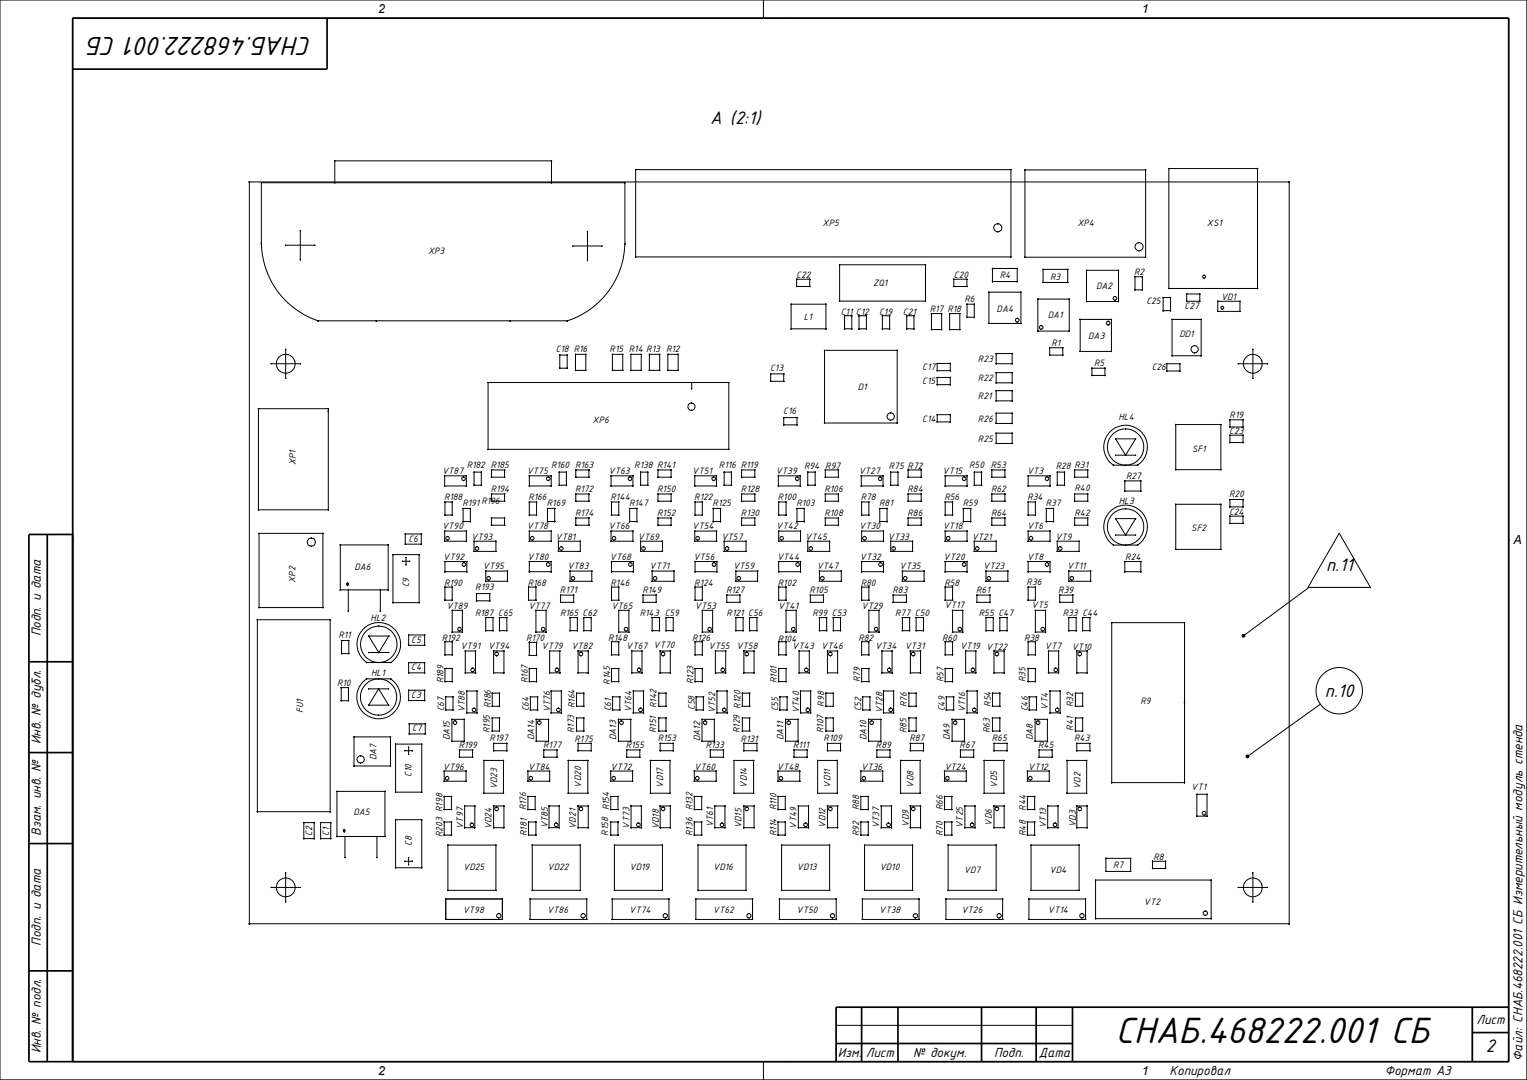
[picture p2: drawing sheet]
<svg xmlns="http://www.w3.org/2000/svg" width="420mm" height="297mm" viewBox="0 0 420 297" stroke-linecap="round" stroke-linejoin="round" font-family="sans-serif">
<defs><g id="words">
<text font-size="10.8" x="306.8" y="286.9">СНАБ.468222.001 СБ</text>
<text font-size="7.7" x="85.8" y="10.2" transform="rotate(-180 85.8 10.2)">СНАБ.468222.001 СБ</text>
<g font-size="5.4">
<text x="195.3" y="34.1">А (2:1)</text>
<text x="364.7" y="157.1">п.11</text>
<text x="364.4" y="191.8">п.10</text>
<text x="408.7" y="289.2">2</text>
</g>
<g font-size="3.9">
<text x="11.3" y="175" transform="rotate(-90 11.3 175)">Подп. и дата</text>
<text x="11.3" y="204.7" transform="rotate(-90 11.3 204.7)">Инв. № дубл.</text>
<text x="11.3" y="229.9" transform="rotate(-90 11.3 229.9)">Взам. инв. №</text>
<text x="11.3" y="260.1" transform="rotate(-90 11.3 260.1)">Подп. и дата</text>
<text x="406.1" y="281.6">Лист</text>
<text x="11.3" y="289.7" transform="rotate(-90 11.3 289.7)">Инв. № подл.</text>
<text x="230.4" y="290.6">Изм.</text>
<text x="238.1" y="290.6">Лист</text>
<text x="251.2" y="290.6">№ докум.</text>
<text x="273.4" y="290.6">Подп.</text>
<text x="285.7" y="290.6">Дата</text>
<text x="418.8" y="291.7" transform="rotate(-90 418.8 291.7)">Файл: СНАБ.468222.001 СБ Измерительный модуль стенда</text>
<text x="321.7" y="295.6">Копировал</text>
<text x="380.9" y="295.6">Формат А3</text>
</g>
<g font-size="3.4">
<text x="104" y="3.6">2</text>
<text x="314" y="3.6">1</text>
<text x="416.3" y="149.6">A</text>
<text x="104" y="295.6">2</text>
<text x="314" y="295.6">1</text>
</g>
<g font-size="2.8">
<text x="226.2" y="62.1">XP5</text>
<text x="296.3" y="62.1">XP4</text>
<text x="331.9" y="62.1">XS1</text>
<text x="117.7" y="69.8">XP3</text>
<text x="219" y="76.3">C22</text>
<text x="262.4" y="76.3">C20</text>
<text x="275" y="76.3">R4</text>
<text x="288.8" y="76.9">R3</text>
<text x="312" y="75.6">R2</text>
<text x="240.1" y="78.5">ZQ1</text>
<text x="265.3" y="83.1">R6</text>
<text x="301.5" y="79.4">DA2</text>
<text x="315.3" y="83.5">C25</text>
<text x="335.8" y="82.4">VD1</text>
<text x="221.1" y="88">L1</text>
<text x="231.3" y="86.5">C11 C12</text>
<text x="241.8" y="86.5">C19</text>
<text x="248.3" y="86.5">C21</text>
<text x="255.7" y="85.9">R17 R18</text>
<text x="274.1" y="85.9">DA4</text>
<text x="288.2" y="87.5">DA1</text>
<text x="325.8" y="84.9">C27</text>
<text x="289.2" y="95.3">R1</text>
<text x="299.3" y="93.3">DA3</text>
<text x="324.4" y="92.6">DD1</text>
<text x="152.9" y="96.8">C18 R16</text>
<text x="167.7" y="96.8">R15 R14 R13 R12</text>
<text x="211.8" y="101.9">C13</text>
<text x="253.7" y="101.9">C17</text>
<text x="269" y="99.6">R23</text>
<text x="300.9" y="100.7">R5</text>
<text x="316.8" y="101.8">C26</text>
<text x="236" y="107.2">D1</text>
<text x="253.7" y="105.7">C15</text>
<text x="269" y="104.9">R22</text>
<text x="215.4" y="113.9">C16</text>
<text x="269" y="109.8">R21</text>
<text x="163" y="116.3">XP6</text>
<text x="253.7" y="116">C14</text>
<text x="269" y="116">R26</text>
<text x="307.6" y="115.6">HL4</text>
<text x="338.1" y="119.4">C23</text>
<text x="338.2" y="114.9">R19</text>
<text x="269" y="121.5">R25</text>
<text x="327.9" y="124.3">SF1</text>
<text x="81.4" y="128" transform="rotate(-90 81.4 128)">XP1</text>
<text x="121.6" y="130.4">VT87</text>
<text x="128.4" y="128.8">R182 R185</text>
<text x="144.9" y="130.4">VT75</text>
<text x="151.6" y="128.8">R160 R163</text>
<text x="167.4" y="130.4">VT63</text>
<text x="174.5" y="128.8">R138 R141</text>
<text x="190.4" y="130.4">VT51</text>
<text x="197.7" y="128.8">R116 R119</text>
<text x="213.4" y="130.4">VT39</text>
<text x="221.1" y="129">R94 R97</text>
<text x="236.2" y="130.4">VT27</text>
<text x="244.5" y="129">R75 R72</text>
<text x="259.2" y="130.4">VT15</text>
<text x="266.6" y="128.8">R50 R53</text>
<text x="282.5" y="130.4">VT3</text>
<text x="290.4" y="128.9">R28 R31</text>
<text x="309.7" y="131.7">R27</text>
<text x="122.1" y="137.4">R188</text>
<text x="135" y="135.4">R194</text>
<text x="145.3" y="137.4">R166</text>
<text x="158.2" y="135.4">R172</text>
<text x="167.9" y="137.4">R144</text>
<text x="180.8" y="135.4">R150</text>
<text x="191" y="137.4">R122</text>
<text x="203.8" y="135.4">R128</text>
<text x="214" y="137.4">R100</text>
<text x="226.8" y="135.4">R106</text>
<text x="236.7" y="137.4">R78</text>
<text x="249.6" y="135.4">R84</text>
<text x="259.8" y="137.4">R56</text>
<text x="272.6" y="135.4">R62</text>
<text x="282.6" y="137.4">R34</text>
<text x="295.5" y="135">R40</text>
<text x="338" y="136.6">R20</text>
<text x="127.2" y="139.1">R191R196</text>
<text x="150.4" y="139.1">R169</text>
<text x="158.2" y="142">R174</text>
<text x="173" y="139.1">R147</text>
<text x="180.8" y="142">R152</text>
<text x="196" y="139.1">R125</text>
<text x="203.8" y="142">R130</text>
<text x="219" y="139.1">R103</text>
<text x="226.8" y="142">R108</text>
<text x="241.8" y="139.1">R81</text>
<text x="249.6" y="142">R86</text>
<text x="264.8" y="139.1">R59</text>
<text x="272.6" y="142">R64</text>
<text x="287.6" y="139.1">R37</text>
<text x="295.5" y="142">R42</text>
<text x="307.7" y="138.5">HL3</text>
<text x="338" y="141.5">C24</text>
<text x="112.3" y="149">C6</text>
<text x="121.6" y="145.5">VT90</text>
<text x="129.6" y="148.5">VT93</text>
<text x="144.9" y="145.5">VT78</text>
<text x="152.8" y="148.5">VT81</text>
<text x="167.4" y="145.5">VT66</text>
<text x="175.4" y="148.5">VT69</text>
<text x="190.4" y="145.5">VT54</text>
<text x="198.4" y="148.5">VT57</text>
<text x="213.5" y="145.5">VT42</text>
<text x="221.4" y="148.5">VT45</text>
<text x="236.3" y="145.5">VT30</text>
<text x="244.2" y="148.5">VT33</text>
<text x="259.3" y="145.5">VT18</text>
<text x="267.3" y="148.5">VT21</text>
<text x="282.5" y="145.5">VT6</text>
<text x="290.3" y="148.5">VT9</text>
<text x="327.7" y="145.9">SF2</text>
<text x="121.9" y="153.9">VT92</text>
<text x="145.1" y="153.9">VT80</text>
<text x="167.7" y="153.9">VT68</text>
<text x="190.7" y="153.9">VT56</text>
<text x="213.7" y="153.9">VT44</text>
<text x="236.5" y="153.9">VT32</text>
<text x="259.5" y="153.9">VT20</text>
<text x="282.5" y="153.9">VT8</text>
<text x="309.5" y="154.1">R24</text>
<text x="81.3" y="160.3" transform="rotate(-90 81.3 160.3)">XP2</text>
<text x="97.5" y="156.8">DA6</text>
<text x="112.6" y="161.5" transform="rotate(-90 112.6 161.5)">C9</text>
<text x="122.1" y="161">R190</text>
<text x="132.8" y="156.6">VT95</text>
<text x="145.2" y="161">R168</text>
<text x="156" y="156.6">VT83</text>
<text x="167.9" y="161">R146</text>
<text x="178.6" y="156.6">VT71</text>
<text x="191" y="161">R124</text>
<text x="201.6" y="156.6">VT59</text>
<text x="214" y="161">R102</text>
<text x="224.6" y="156.6">VT47</text>
<text x="236.7" y="161">R80</text>
<text x="247.4" y="156.6">VT35</text>
<text x="259.8" y="161">R58</text>
<text x="270.4" y="156.6">VT23</text>
<text x="282.4" y="161">R36</text>
<text x="293.5" y="156.6">VT11</text>
<text x="122.8" y="167.6">VT89</text>
<text x="130.7" y="162.3">R193</text>
<text x="145.3" y="167.6">VT77</text>
<text x="154" y="163.1">R171</text>
<text x="168.1" y="167.6">VT65</text>
<text x="176.7" y="163.1">R149</text>
<text x="191.1" y="167.6">VT53</text>
<text x="199.7" y="163.1">R127</text>
<text x="214" y="167.6">VT41</text>
<text x="222.7" y="163.1">R105</text>
<text x="237" y="167.3">VT29</text>
<text x="245.5" y="163.1">R83</text>
<text x="259.8" y="167.2">VT17</text>
<text x="268.5" y="163.1">R61</text>
<text x="283.7" y="167.3">VT5</text>
<text x="291.1" y="163.2">R39</text>
<text x="101.9" y="170.6">HL2</text>
<text x="130.7" y="169.3">R187 C65</text>
<text x="154.1" y="169.3">R165 C62</text>
<text x="176" y="169.3">R143 C59</text>
<text x="199.9" y="169.3">R121 C56</text>
<text x="223.4" y="169.3">R99 C53</text>
<text x="246.2" y="169.3">R77 C50</text>
<text x="269.2" y="169.3">R55 C47</text>
<text x="292.3" y="169.4">R33 C44</text>
<text x="93.1" y="175.5">R11</text>
<text x="113.1" y="176.7">C5</text>
<text x="121.5" y="176.3">R192</text>
<text x="126.6" y="178.5">VT91</text>
<text x="134.2" y="178.4">VT94</text>
<text x="144.7" y="176.4">R170</text>
<text x="149" y="178.5">VT79</text>
<text x="157.1" y="178.5">VT82</text>
<text x="167.3" y="176.3">R148</text>
<text x="172.3" y="178.5">VT67 VT70</text>
<text x="190.3" y="176.3">R126</text>
<text x="194.9" y="178.5">VT55 VT58</text>
<text x="213.9" y="176.6">R104</text>
<text x="217.9" y="178.5">VT43 VT46</text>
<text x="236.1" y="176.3">R82</text>
<text x="240.7" y="178.5">VT34</text>
<text x="248.8" y="178.5">VT31</text>
<text x="259.1" y="176.3">R60</text>
<text x="264.1" y="178.5">VT19 VT22</text>
<text x="281.6" y="176.3">R38</text>
<text x="287.4" y="178.6">VT7</text>
<text x="294.8" y="178.7">VT10</text>
<text x="113.1" y="184.3">C4</text>
<text x="92.7" y="188.7">R10</text>
<text x="102.1" y="186">HL1</text>
<text x="113.1" y="191.9">C3</text>
<text x="122" y="187.9" transform="rotate(-90 122 187.9)">R189</text>
<text x="145.2" y="187.9" transform="rotate(-90 145.2 187.9)">R167</text>
<text x="167.8" y="188.3" transform="rotate(-90 167.8 188.3)">R145</text>
<text x="190.8" y="188.2" transform="rotate(-90 190.8 188.2)">R123</text>
<text x="213.7" y="187.9" transform="rotate(-90 213.7 187.9)">R101</text>
<text x="236.6" y="187.7" transform="rotate(-90 236.6 187.7)">R79</text>
<text x="259.5" y="187.5" transform="rotate(-90 259.5 187.5)">R57</text>
<text x="282.1" y="187.7" transform="rotate(-90 282.1 187.7)">R35</text>
<text x="83.4" y="196.1" transform="rotate(-90 83.4 196.1)">FU1</text>
<text x="122.2" y="195.7" transform="rotate(-90 122.2 195.7)">C67</text>
<text x="127.8" y="195.8" transform="rotate(-90 127.8 195.8)">VT88</text>
<text x="145.5" y="195.7" transform="rotate(-90 145.5 195.7)">C64</text>
<text x="151.3" y="195.9" transform="rotate(-90 151.3 195.9)">VT76</text>
<text x="168.1" y="195.7" transform="rotate(-90 168.1 195.7)">C61</text>
<text x="173.7" y="195.8" transform="rotate(-90 173.7 195.8)">VT64</text>
<text x="180.6" y="194.7" transform="rotate(-90 180.6 194.7)">R142</text>
<text x="191.1" y="195.3" transform="rotate(-90 191.1 195.3)">C58</text>
<text x="196.7" y="196.1" transform="rotate(-90 196.7 196.1)">VT52</text>
<text x="214" y="195.7" transform="rotate(-90 214 195.7)">C55</text>
<text x="219.8" y="196.1" transform="rotate(-90 219.8 196.1)">VT40</text>
<text x="226.7" y="194.3" transform="rotate(-90 226.7 194.3)">R98</text>
<text x="236.9" y="195.7" transform="rotate(-90 236.9 195.7)">C52</text>
<text x="242.7" y="196.1" transform="rotate(-90 242.7 196.1)">VT28</text>
<text x="249.4" y="194.5" transform="rotate(-90 249.4 194.5)">R76</text>
<text x="259.8" y="195.7" transform="rotate(-90 259.8 195.7)">C49</text>
<text x="265.4" y="195.8" transform="rotate(-90 265.4 195.8)">VT16</text>
<text x="272.5" y="194.4" transform="rotate(-90 272.5 194.4)">R54</text>
<text x="282.7" y="195.7" transform="rotate(-90 282.7 195.7)">C46</text>
<text x="288.2" y="195.2" transform="rotate(-90 288.2 195.2)">VT4</text>
<text x="295.1" y="194.5" transform="rotate(-90 295.1 194.5)">R32</text>
<text x="313.7" y="193.5">R9</text>
<text x="113.3" y="201.1">C7</text>
<text x="123.7" y="203.6" transform="rotate(-90 123.7 203.6)">DA15</text>
<text x="134.7" y="203.9">R197</text>
<text x="134.7" y="201.6" transform="rotate(-90 134.7 201.6)">R195 R186</text>
<text x="146.9" y="203.6" transform="rotate(-90 146.9 203.6)">DA14</text>
<text x="157.9" y="201.6" transform="rotate(-90 157.9 201.6)">R173 R164</text>
<text x="158" y="204">R175</text>
<text x="169.5" y="203.6" transform="rotate(-90 169.5 203.6)">DA13</text>
<text x="180.5" y="201.6" transform="rotate(-90 180.5 201.6)">R151</text>
<text x="180.9" y="203.9">R153</text>
<text x="192.6" y="203.8" transform="rotate(-90 192.6 203.8)">DA12</text>
<text x="203.5" y="201.6" transform="rotate(-90 203.5 201.6)">R129 R120</text>
<text x="215.5" y="203.6" transform="rotate(-90 215.5 203.6)">DA11</text>
<text x="226.5" y="201.6" transform="rotate(-90 226.5 201.6)">R107</text>
<text x="226.5" y="203.9">R109</text>
<text x="238.3" y="203.6" transform="rotate(-90 238.3 203.6)">DA10</text>
<text x="249.3" y="201.6" transform="rotate(-90 249.3 201.6)">R85</text>
<text x="250.1" y="203.9">R87</text>
<text x="261.3" y="203.6" transform="rotate(-90 261.3 203.6)">DA9</text>
<text x="272.3" y="201.6" transform="rotate(-90 272.3 201.6)">R63</text>
<text x="272.8" y="203.9">R65</text>
<text x="284.1" y="203.6" transform="rotate(-90 284.1 203.6)">DA8</text>
<text x="295.1" y="201" transform="rotate(-90 295.1 201)">R41</text>
<text x="295.4" y="203.9">R43</text>
<text x="103.6" y="209.1" transform="rotate(-90 103.6 209.1)">DA7</text>
<text x="126.2" y="205.8">R199</text>
<text x="149.4" y="205.8">R177</text>
<text x="172.1" y="205.8">R155</text>
<text x="194.1" y="205.8">R133</text>
<text x="203.7" y="204.1">R131</text>
<text x="218.1" y="205.8">R111</text>
<text x="240.9" y="205.8">R89</text>
<text x="263.9" y="205.8">R67</text>
<text x="285.5" y="205.8">R45</text>
<text x="113.2" y="213.6" transform="rotate(-90 113.2 213.6)">C10</text>
<text x="121.8" y="211.7">VT96</text>
<text x="145.3" y="211.7">VT84</text>
<text x="167.9" y="211.7">VT72</text>
<text x="190.9" y="211.7">VT60</text>
<text x="213.7" y="211.7">VT48</text>
<text x="236.9" y="211.7">VT36</text>
<text x="259.8" y="211.7">VT24</text>
<text x="282.8" y="211.7">VT12</text>
<text x="136.7" y="217.1" transform="rotate(-90 136.7 217.1)">VD23</text>
<text x="159.8" y="216.6" transform="rotate(-90 159.8 216.6)">VD20</text>
<text x="182.4" y="216.6" transform="rotate(-90 182.4 216.6)">VD17</text>
<text x="205.4" y="216.6" transform="rotate(-90 205.4 216.6)">VD14</text>
<text x="228.4" y="216.6" transform="rotate(-90 228.4 216.6)">VD11</text>
<text x="251.2" y="216.6" transform="rotate(-90 251.2 216.6)">VD8</text>
<text x="274.2" y="216.6" transform="rotate(-90 274.2 216.6)">VD5</text>
<text x="297.2" y="216.9" transform="rotate(-90 297.2 216.9)">VD2</text>
<text x="327.7" y="217.2">VT1</text>
<text x="97.2" y="224.2">DA5</text>
<text x="127.4" y="227.9" transform="rotate(-90 127.4 227.9)">VT97</text>
<text x="144.7" y="222.9" transform="rotate(-90 144.7 222.9)">R176</text>
<text x="150.7" y="227.8" transform="rotate(-90 150.7 227.8)">VT85</text>
<text x="158.4" y="227.9" transform="rotate(-90 158.4 227.9)">VD21</text>
<text x="173.1" y="227.9" transform="rotate(-90 173.1 227.9)">VT73</text>
<text x="190.5" y="222.9" transform="rotate(-90 190.5 222.9)">R132</text>
<text x="196.1" y="227.5" transform="rotate(-90 196.1 227.5)">VT61</text>
<text x="204" y="227.8" transform="rotate(-90 204 227.8)">VD15</text>
<text x="213.5" y="222.9" transform="rotate(-90 213.5 222.9)">R110</text>
<text x="219.1" y="227.9" transform="rotate(-90 219.1 227.9)">VT49</text>
<text x="227" y="227.6" transform="rotate(-90 227 227.6)">VD12</text>
<text x="236.3" y="222.9" transform="rotate(-90 236.3 222.9)">R88</text>
<text x="241.8" y="227.8" transform="rotate(-90 241.8 227.8)">VT37</text>
<text x="249.9" y="227.3" transform="rotate(-90 249.9 227.3)">VD9</text>
<text x="259.3" y="222.9" transform="rotate(-90 259.3 222.9)">R66</text>
<text x="264.8" y="227.7" transform="rotate(-90 264.8 227.7)">VT25</text>
<text x="272.8" y="227.1" transform="rotate(-90 272.8 227.1)">VD6</text>
<text x="282.1" y="222.9" transform="rotate(-90 282.1 222.9)">R44</text>
<text x="287.7" y="227.7" transform="rotate(-90 287.7 227.7)">VT13</text>
<text x="295.9" y="227.4" transform="rotate(-90 295.9 227.4)">VD3</text>
<text x="85.9" y="229.8" transform="rotate(-90 85.9 229.8)">C2</text>
<text x="90.5" y="229.8" transform="rotate(-90 90.5 229.8)">C1</text>
<text x="113.2" y="232.7" transform="rotate(-90 113.2 232.7)">C8</text>
<text x="121.7" y="230.3" transform="rotate(-90 121.7 230.3)">R203 R198</text>
<text x="135.2" y="228.1" transform="rotate(-90 135.2 228.1)">VD24</text>
<text x="144.9" y="229.9" transform="rotate(-90 144.9 229.9)">R181</text>
<text x="167.3" y="229.8" transform="rotate(-90 167.3 229.8)">R158 R154</text>
<text x="181.2" y="228.1" transform="rotate(-90 181.2 228.1)">VD18</text>
<text x="190.5" y="229.9" transform="rotate(-90 190.5 229.9)">R136</text>
<text x="213.5" y="229.9" transform="rotate(-90 213.5 229.9)">R114</text>
<text x="236.3" y="229.9" transform="rotate(-90 236.3 229.9)">R92</text>
<text x="259.3" y="229.9" transform="rotate(-90 259.3 229.9)">R70</text>
<text x="282.1" y="229.9" transform="rotate(-90 282.1 229.9)">R48</text>
<text x="127.4" y="239.2">VD25</text>
<text x="150.6" y="239.2">VD22</text>
<text x="173.1" y="239.2">VD19</text>
<text x="196.2" y="239.2">VD16</text>
<text x="219.2" y="239.2">VD13</text>
<text x="242" y="239.2">VD10</text>
<text x="306.2" y="238.6">R7</text>
<text x="317.2" y="236.4">R8</text>
<text x="265.1" y="240.1">VD7</text>
<text x="288.7" y="240.1">VD4</text>
<text x="127.3" y="251.1">VT98</text>
<text x="150.5" y="251.1">VT86</text>
<text x="173.1" y="251.1">VT74</text>
<text x="196.1" y="251.1">VT62</text>
<text x="219.1" y="251.1">VT50</text>
<text x="241.9" y="251.1">VT38</text>
<text x="264.4" y="251">VT26</text>
<text x="288.2" y="251">VT14</text>
<text x="314.6" y="248.9">VT2</text>
</g>
</g></defs>
<g fill="none" stroke="#000" stroke-width=".28">
<path d="M0 0h419.9v297h-419.9zM20 5h395v287h-395zM210 0v5M217.5 5h.1M68.6 50h286v204h-286zM71.9 50.3h.1M71.9 50.2v16.9M71.9 50.2h100M92.1 44.3h.1M92.1 50.3h.1M92.1 50.2v-6h59.6v6M151.7 44.3h.1"/>
<path d="M151.7 50.3h.1M171.9 50.3h.1M171.9 50.2v16.9M174.8 46.7h.1M278 46.7h.1M281.9 46.8h.1M281.9 46.7h33.2M281.9 46.7v24M315.1 46.8h.1M315.1 46.7v24M321.5 46.4h.1M345.9 46.4h.1"/>
<path d="M71.9 67h.1M71.9 67.1h.1M71.9 66.9a22.8 22.8 0 0 0 15.4 21.3M78.6 67.5h.1M78.6 67.4h8M82.6 63.5h.1M82.6 71.5h.1M82.6 63.5v8M86.6 67.5h.1M157.6 67.7h.1M157.6 67.6h8M161.6 63.7h.1"/>
<path d="M161.6 71.7h.1M161.6 63.6v8M165.6 67.7h.1M171.9 67.1h.1M171.9 67.2h.1M171.9 67.2a23 23 0 0 1-15.9 21.1M174.8 70.7h.1M174.8 70.7v-24h103.2v24M174.8 70.7h103.2M219.1 76.8h.1M219.1 78.8h.1M219.1 76.8v2"/>
<path d="M219.1 78.8h3.6M219.1 76.8h3.6M222.7 76.8h.1M222.7 78.8h.1M222.7 76.8v2M230.9 72.9h.1M230.9 72.8h23.7v10h-23.7zM254.6 72.9h.1M262.3 76.8h.1M262.3 78.8h.1M262.3 78.8h3.6M262.3 76.8h3.6"/>
<path d="M262.3 76.8v2M265.9 76.8h.1M265.9 78.8h.1M265.9 76.8v2M273 73.9h.1M273 77.5h.1M273 73.8h6.8v3.6h-6.8zM274.4 63.8h.1M274.4 61.6h.1M278 70.7h.1M279.8 73.9h.1M279.8 77.5h.1"/>
<path d="M281.9 70.8h.1M281.9 70.7h33.2M286.9 74.1h.1M286.9 77.7h.1M286.9 77.7v-3.6h6.8v3.6M286.9 77.7h6.8M293.7 74.1h.1M293.7 77.7h.1M298.8 74.4h.1M298.8 74.3h8.8v8.6h-8.8zM307.6 74.4h.1M312.2 76.2h.1"/>
<path d="M312.2 79.8h.1M312.2 76.1h2v3.6h-2zM313.3 69h.1M313.3 66.8h.1M314.2 76.2h.1M314.2 79.8h.1M315.1 70.8h.1M321.5 79.4h.1M321.5 79.3v-32.9h24.4v32.9M321.5 79.3h24.4M331.2 76.5h.1M331.2 75.7h.1"/>
<path d="M345.9 79.4h.1M74.6 100.1h.1M78.6 96.1h.1M78.6 96.1v8M82.6 100.1h.1M87.3 88.3h.1M87.5 88.3h.1M87.5 88.2h68.6M103.5 88.3h.1M140.3 88.3h.1M154 97.7h.1M156 88.3h.1"/>
<path d="M156 97.7h.1M156.1 88.3h.1M158.3 97.5h.1M158.3 97.5h2.8v4.4h-2.8zM161.1 97.5h.1M168.4 97.5h.1M168.4 97.5h2.9v4.4h-2.9zM171.3 97.5h.1M173.5 97.5h.1M173.5 97.5h2.9v4.4h-2.9zM176.4 97.5h.1M178.6 97.5h.1"/>
<path d="M178.6 97.5h2.8v4.4h-2.8zM181.4 97.5h.1M183.7 97.5h.1M183.7 97.5h2.8v4.4h-2.8zM186.5 97.5h.1M217.6 90.5h.1M217.6 83.7h.1M217.6 83.7v6.7h9.6v-6.7M217.6 83.7h9.6M226.8 96.4h.1M227.2 90.5h.1M227.2 83.7h.1"/>
<path d="M230.9 82.8h.1M232.3 90.5h.1M232.3 86.9h.1M232.3 86.8h2v3.6h-2zM234.3 90.5h.1M234.3 86.9h.1M236.3 86.9h.1M236.3 86.8h2v3.6h-2zM236.3 90.5h.1M238.3 90.5h.1M238.3 86.9h.1M242.7 86.9h.1"/>
<path d="M242.7 90.5h.1M242.7 86.8h2v3.6h-2zM244.7 86.9h.1M244.7 90.5h.1M246.8 96.4h.1M249.4 86.9h.1M249.4 90.5h.1M249.4 86.8h2v3.6h-2zM251.4 86.9h.1M251.4 90.5h.1M254.6 82.8h.1M256.2 86.3h.1"/>
<path d="M256.2 90.7h.1M256.2 86.2h2.8v4.4h-2.8zM257.8 100h.1M257.8 99.9v2M257.8 99.9h3.6M259 86.3h.1M259 90.7h.1M261.2 86.3h.1M261.2 90.7h.1M261.2 86.2h2.8v4.4h-2.8zM261.4 100h.1M261.4 99.9v2"/>
<path d="M264 86.3h.1M264 90.7h.1M266 83.7h.1M266 87.3h.1M266 83.7h2M266 87.2h2M266 83.7v3.5M268 83.7h.1M268 87.3h.1M268 83.7v3.5M272 80.4h.1M272 89h.1"/>
<path d="M272 80.3v8.6M272 88.9h8.8M272 80.3h8.8M274 97.3h.1M274 100.1h.1M278.4 97.3h.1M278.4 100.1h.1M279.8 88.6h.1M279.8 87.6h.1M280.8 89h.1M280.8 80.4h.1M280.8 80.3v8.6"/>
<path d="M285.5 82.3h.1M285.5 91.1h.1M285.5 82.3h8.6v8.8h-8.6zM286.4 90.6h.1M286.4 89.6h.1M288.7 95.7h.1M288.7 97.7h.1M288.7 95.6v2.1h3.6v-2.1M288.7 95.6h3.6M292.3 95.7h.1M292.3 97.7h.1M294.1 82.3h.1"/>
<path d="M294.1 91.1h.1M297.1 96.7h.1M297.1 87.9h.1M297.1 96.6h8.6M297.1 87.8h8.6M297.1 87.8v8.8M298.8 83h.1M304.8 89.4h.1M304.8 88.4h.1M305.7 96.7h.1M305.7 87.9h.1M305.7 87.8v8.8"/>
<path d="M306.7 82.6h.1M306.7 81.6h.1M307.6 83h.1M319.9 85.5h.1M319.9 81.9h.1M319.9 81.8h2v3.6h-2zM320.9 100.1h.1M321.9 85.5h.1M321.9 81.9h.1M322.4 87.9h.1M322.4 97.9h.1M322.4 87.8h8"/>
<path d="M322.4 87.8v10M322.4 97.8h8M324.5 100.1h.1M326.4 82.9h.1M326.4 80.9h.1M326.4 82.8v-1.9h3.6v1.9M326.4 82.8h3.6M328.6 97.1h.1M328.6 95.1h.1M330 80.9h.1M330 82.9h.1M330.4 87.9h.1"/>
<path d="M330.4 97.9h.1M330.4 87.8v10M334.9 82.9h.1M334.9 85.7h.1M334.9 82.8h6.1M334.9 82.8v2.8h6.1v-2.8M336.2 85.1h.1M336.2 84.3h.1M340.6 100.1h.1M341 82.9h.1M341 85.7h.1M344.6 96.1h.1"/>
<path d="M344.6 96.1v8M348.6 100.1h.1M71.1 112.4h.1M71.1 112.4v27.8h19.2v-27.8M71.1 112.4h19.2M74.6 100h8M78.6 104.1h.1M90.3 113.2h.1M90.3 112.4h.1M134.2 105.2h.1M134.2 105.2h66.2v18.4h-66.2zM154 101.3v-3.6h2v3.6"/>
<path d="M154 101.3h2M154 101.3h.1M156 101.3h.1M158.3 101.9h.1M161.1 101.9h.1M168.4 101.9h.1M171.3 101.9h.1M173.5 101.9h.1M176.4 101.9h.1M178.6 101.9h.1M181.4 101.9h.1M183.7 101.9h.1"/>
<path d="M186.5 101.9h.1M190.2 112.9h.1M190.2 110.9h.1M190.2 105.3h.1M190.2 107h.1M190.2 105.2v1.7M200.4 105.2h.1M212 102.9h.1M212 104.9h.1M212 102.8h3.6v2.1h-3.6zM215.6 102.9h.1M215.6 104.9h.1"/>
<path d="M215.6 114.9h.1M215.6 116.9h.1M215.6 114.9h3.6v1.9h-3.6zM219.2 114.9h.1M219.2 116.9h.1M226.8 116.4h.1M226.8 116.3v-19.9h20v19.9M226.8 116.3h20M245 115.6h.1M245 113.6h.1M246.8 116.4h.1M257.8 114.1h.1"/>
<path d="M257.8 116.1h.1M257.8 103.8h.1M257.8 105.8h.1M257.8 102h.1M257.8 103.8v2M257.8 114v2M257.8 114h3.6M257.8 116h3.6M257.8 103.8h3.6M257.8 105.8h3.6M257.8 101.9h3.6M261.4 114.1h.1"/>
<path d="M261.4 116.1h.1M261.4 103.8h.1M261.4 105.8h.1M261.4 102h.1M261.4 103.8v2M261.4 114v2M274 107.5h.1M274 110.3h.1M274 102.5h.1M274 105.3h.1M274 119.2h.1M274 113.7h.1"/>
<path d="M274 116.5h.1M274 100h4.4M274 100v-2.8h4.4v2.8M274 102.5v2.8h4.4v-2.8M274 107.4v2.8h4.4v-2.8M274 116.5v-2.9h4.4v2.9M274 107.4h4.4M274 102.5h4.4M274 116.5h4.4M278.4 107.5h.1M278.4 110.3h.1M278.4 102.5h.1"/>
<path d="M278.4 105.3h.1M278.4 119.2h.1M278.4 113.7h.1M278.4 116.5h.1M300.3 103.3h.1M300.3 101.3h.1M300.3 101.3h3.6M300.3 103.3h3.6M300.3 101.3v2M303.9 103.3h.1M303.9 101.3h.1M303.9 101.3v2"/>
<path d="M309.6 118h.1M320.9 102.1h.1M320.9 100v2h3.6v-2M320.9 100h3.6M323.4 116.8h.1M323.4 116.8h12.4v12.4h-12.4zM324.5 102.1h.1M335.8 116.8h.1M338.3 115.5h.1M338.3 117.5h.1M338.3 119.8h.1M338.3 117.4v-2h3.6v2"/>
<path d="M338.3 119.7h3.6v2h-3.6zM338.3 117.4h3.6M340.6 100h8M341.9 115.5h.1M341.9 117.5h.1M341.9 119.8h.1M344.6 104.1h.1M122.3 130.9h.1M122.3 133.7h.1M122.3 133.6v-2.7h6v2.7M122.3 133.6h6M122.4 138.1h.1"/>
<path d="M122.4 138h2M122.4 138v3.6h2v-3.6M124.4 138.1h.1M127.4 139.9h.1M127.4 139.8h2v3.6h-2zM127.5 132.2h.1M127.5 131.2h.1M128.3 130.9h.1M128.3 133.7h.1M129.4 139.9h.1M130.4 133.5h.1M130.4 129.9h.1"/>
<path d="M130.4 133.4v-3.6h2v3.6M130.4 133.4h2M132.4 133.5h.1M132.4 129.9h.1M134.2 123.7h.1M135.2 129.3h.1M135.2 131.3h.1M135.2 135.9h.1M135.2 137.9h.1M135.2 131.2h3.6M135.2 129.2h3.6M135.2 137.8h3.6"/>
<path d="M135.2 135.8h3.6M135.2 129.2v2M135.2 135.8v2M138.8 131.3h.1M138.8 135.9h.1M138.8 137.9h.1M138.8 129.2v2M138.8 135.8v2M138.8 129.3h.1M145.6 138.1h.1M145.6 130.9h.1M145.6 133.7h.1"/>
<path d="M145.6 138h2M145.6 138v3.6h2v-3.6M145.6 133.6v-2.7h6v2.7M145.6 133.6h6M147.6 138.1h.1M150.6 139.9h.1M150.6 139.8h2v3.6h-2zM150.8 132.2h.1M150.8 131.2h.1M151.6 130.9h.1M151.6 133.7h.1M152.6 139.9h.1"/>
<path d="M153.8 129.9h.1M153.8 133.5h.1M153.8 133.4v-3.6h2v3.6M153.8 133.4h2M155.8 129.9h.1M155.8 133.5h.1M158.4 131.3h.1M158.4 135.9h.1M158.4 137.9h.1M158.4 129.3h.1M158.4 131.2h3.6M158.4 129.2h3.6"/>
<path d="M158.4 137.8h3.6M158.4 135.8h3.6M158.4 129.2v2M158.4 135.8v2M162 131.3h.1M162 135.9h.1M162 137.9h.1M162 129.2v2M162 135.8v2M162 129.3h.1M168.1 133.7h.1M168.1 130.9h.1"/>
<path d="M168.1 133.6v-2.7h6v2.7M168.1 133.6h6M168.2 138.1h.1M168.2 138h2M168.2 138v3.6h2v-3.6M170.2 138.1h.1M173.2 139.9h.1M173.2 139.8h2v3.6h-2zM173.3 132.2h.1M173.3 131.2h.1M174.1 130.9h.1M174.1 133.7h.1"/>
<path d="M175.2 139.9h.1M176.2 133.5h.1M176.2 129.9h.1M176.2 133.4v-3.6h2v3.6M176.2 133.4h2M178.2 133.5h.1M178.2 129.9h.1M181 135.9h.1M181 137.9h.1M181 131.3h.1M181 129.3h.1M181 131.2h3.6"/>
<path d="M181 129.2h3.6M181 137.8h3.6M181 135.8h3.6M181 129.2v2M181 135.8v2M184.6 135.9h.1M184.6 137.9h.1M184.6 131.3h.1M184.6 129.3h.1M184.6 129.2v2M184.6 135.8v2M191.1 130.9h.1"/>
<path d="M191.1 133.7h.1M191.1 133.6v-2.7h6v2.7M191.1 133.6h6M191.2 138.1h.1M191.2 138h2M191.2 138v3.6h2v-3.6M193.2 138.1h.1M196.2 139.9h.1M196.2 139.8h2v3.6h-2zM196.3 132.2h.1M196.3 131.2h.1M197.1 130.9h.1"/>
<path d="M197.1 133.7h.1M198.2 139.9h.1M199.2 133.5h.1M199.2 129.9h.1M199.2 133.4v-3.6h2v3.6M199.2 133.4h2M200.4 123.7h.1M201.2 133.5h.1M201.2 129.9h.1M204 131.3h.1M204 135.9h.1M204 137.9h.1"/>
<path d="M204 131.2h3.6M204 129.2h3.6M204 137.8h3.6M204 135.8h3.6M204 129.2v2M204 135.8v2M204 129.3h.1M207.6 129.3h.1M207.6 131.3h.1M207.6 135.9h.1M207.6 137.9h.1M207.6 129.2v2"/>
<path d="M207.6 135.8v2M214.1 130.9h.1M214.1 133.7h.1M214.1 133.6v-2.7h6v2.7M214.1 133.6h6M214.2 138.1h.1M214.2 138h2M214.2 138v3.6h2v-3.6M216.2 138.1h.1M219.2 139.9h.1M219.2 139.8h2v3.6h-2zM219.3 132.2h.1"/>
<path d="M219.3 131.2h.1M220.1 130.9h.1M220.1 133.7h.1M221.2 139.9h.1M222.2 129.9h.1M222.2 133.4v-3.6h2v3.6M222.2 133.4h2M222.2 133.5h.1M224.2 129.9h.1M224.2 133.5h.1M227 131.3h.1M227 129.3h.1"/>
<path d="M227 135.9h.1M227 137.9h.1M227 131.2h3.6M227 129.2h3.6M227 137.8h3.6M227 135.8h3.6M227 129.2v2M227 135.8v2M230.6 131.3h.1M230.6 129.3h.1M230.6 135.9h.1M230.6 137.9h.1"/>
<path d="M230.6 129.2v2M230.6 135.8v2M236.9 130.9h.1M236.9 133.7h.1M236.9 133.6v-2.7h6v2.7M236.9 133.6h6M237 138.1h.1M237 138h2M237 138v3.6h2v-3.6M239 138.1h.1M242 139.9h.1M242 139.8h2v3.6h-2z"/>
<path d="M242.1 132.2h.1M242.1 131.2h.1M242.9 130.9h.1M242.9 133.7h.1M244 139.9h.1M245 129.9h.1M245 133.5h.1M245 133.4v-3.6h2v3.6M245 133.4h2M247 129.9h.1M247 133.5h.1M249.8 131.3h.1"/>
<path d="M249.8 135.9h.1M249.8 137.9h.1M249.8 131.2h3.6M249.8 129.2h3.6M249.8 137.8h3.6M249.8 135.8h3.6M249.8 129.2v2M249.8 135.8v2M249.8 129.3h.1M253.4 131.3h.1M253.4 135.9h.1M253.4 137.9h.1"/>
<path d="M253.4 129.3h.1M253.4 129.2v2M253.4 135.8v2M260 130.9h.1M260 133.7h.1M260 138.1h.1M260 133.6v-2.7h6v2.7M260 138h2M260 138v3.6h2v-3.6M260 133.6h6M262 138.1h.1M265 139.9h.1"/>
<path d="M265 139.8h2v3.6h-2zM265.2 132.2h.1M265.2 131.2h.1M266 130.9h.1M266 133.7h.1M267 139.9h.1M268 133.5h.1M268 129.9h.1M268 133.4v-3.6h2v3.6M268 133.4h2M270 133.5h.1M270 129.9h.1"/>
<path d="M272.8 129.3h.1M272.8 131.3h.1M272.8 135.9h.1M272.8 137.9h.1M272.8 131.2h3.6M272.8 129.2h3.6M272.8 137.8h3.6M272.8 135.8h3.6M272.8 129.2v2M272.8 135.8v2M274 122h.1M274 122v-2.9h4.4v2.9"/>
<path d="M274 122h4.4M276.4 129.3h.1M276.4 131.3h.1M276.4 135.9h.1M276.4 137.9h.1M276.4 129.2v2M276.4 135.8v2M278.4 122h.1M282.8 130.9h.1M282.8 133.7h.1M282.8 138.1h.1M282.8 138v3.6h2v-3.6"/>
<path d="M282.8 133.6v-2.7h6v2.7M282.8 138h2M282.8 133.6h6M284.8 138.1h.1M287.8 139.9h.1M287.8 139.8h2v3.6h-2zM288 132.2h.1M288 131.2h.1M288.8 130.9h.1M288.8 133.7h.1M289.8 139.9h.1M290.8 129.9h.1"/>
<path d="M290.8 133.5h.1M290.8 133.4v-3.6h2v3.6M290.8 133.4h2M292.8 129.9h.1M292.8 133.5h.1M295.6 131.3h.1M295.6 129.3h.1M295.6 135.9h.1M295.6 137.9h.1M295.6 131.2h3.6M295.6 129.2h3.6M295.6 129.2v2"/>
<path d="M295.6 135.8v2M295.6 137.8h3.6M295.6 135.8h3.6M299.2 131.3h.1M299.2 129.3h.1M299.2 135.9h.1M299.2 137.9h.1M299.2 129.2v2M299.2 135.8v2M306.2 128h.1M306.2 127.9h6.7M306.2 127.9a6 6 0 0 1-1.2-8.9 6 6 0 0 1 9.1 0 6 6 0 0 1-1.2 8.9"/>
<path d="M306.8 125.2h.1M306.8 120.7h.1M306.8 125.2h5.5M306.8 120.7h5.5l-2.7 4.5zM309.4 135.1h.1M309.4 132.3h.1M309.4 132.2h4.4v2.8h-4.4zM309.6 140h.1M309.6 128h.1M309.6 125.2h.1M312.3 125.2h.1M312.3 120.7h.1"/>
<path d="M312.9 128h.1M313.8 135.1h.1M313.8 132.3h.1M323.4 129.2h.1M323.4 138.7h.1M323.4 138.7h12.4v12.4h-12.4zM335.8 129.2h.1M335.8 138.7h.1M338.3 137.5h.1M338.3 139.4h.1M338.3 121.8h.1M338.3 137.4h3.6v2h-3.6z"/>
<path d="M341.9 137.5h.1M341.9 139.4h.1M341.9 121.8h.1M20 148.5h.1M71.1 140.3h.1M71.2 146.7h.1M71.2 146.7h17.6v20.4h-17.6zM85.6 150.2h.1M85.6 148h.1M88.8 146.7h.1M90.3 140.3h.1M93.6 149.9h.1"/>
<path d="M93.6 149.9h13.2v12.3h-13.2zM106.8 149.9h.1M108.1 152.6h.1M108.1 152.5h7.2v13.2h-7.2zM110.7 154.4h.1M110.7 154.3h2M111.5 149.7h.1M111.5 146.9h.1M111.5 146.9v2.7h4.4v-2.7M111.5 146.9h4.4M111.7 153.4h.1M111.7 155.4h.1"/>
<path d="M111.7 153.3v2M112.7 154.4h.1M115.3 152.6h.1M115.9 146.9h.1M115.9 149.7h.1M122.3 148.9h.1M122.3 146.1h.1M122.3 148.8v-2.8h6v2.8M122.3 148.8h6M122.4 141.7h.1M122.4 154.5h.1M122.4 157.3h.1"/>
<path d="M122.4 154.4h6v2.8h-6zM123.1 148.6h.1M123.1 147.6h.1M124.4 141.7h.1M127.4 143.5h.1M127.6 155.8h.1M127.6 154.8h.1M128.3 148.9h.1M128.3 146.1h.1M128.4 154.5h.1M128.4 157.3h.1M129.4 143.5h.1"/>
<path d="M130.4 151.7h.1M130.4 148.9h.1M130.4 148.8v2.8h6v-2.8M130.4 148.8h6M131.2 151.4h.1M131.2 150.4h.1M133.6 159.9h.1M133.6 157.1h.1M133.6 159.9v-2.8h6v2.8M133.6 159.9h6M134.4 159.6h.1M134.4 158.6h.1"/>
<path d="M135.2 142.5h.1M135.2 144.5h.1M135.2 144.4h3.6M135.2 142.5h3.6M135.2 142.5v1.9M136.4 151.7h.1M136.4 148.9h.1M138.8 142.5h.1M138.8 144.5h.1M138.8 142.5v1.9M139.6 159.9h.1M139.6 157.1h.1"/>
<path d="M145.6 141.7h.1M145.6 148.9h.1M145.6 146.1h.1M145.6 154.5h.1M145.6 157.3h.1M145.6 154.4h6v2.8h-6zM145.6 148.8v-2.8h6v2.8M145.6 148.8h6M146.4 148.6h.1M146.4 147.6h.1M147.6 141.7h.1M150.6 143.5h.1"/>
<path d="M150.8 155.8h.1M150.8 154.8h.1M151.6 148.9h.1M151.6 146.1h.1M151.6 154.5h.1M151.6 157.3h.1M152.6 143.5h.1M153.6 151.7h.1M153.6 148.9h.1M153.6 148.8v2.8h6v-2.8M153.6 148.8h6M154.4 151.4h.1"/>
<path d="M154.4 150.4h.1M156.8 159.9h.1M156.8 157.1h.1M156.8 159.9v-2.8h6v2.8M156.8 159.9h6M157.6 159.6h.1M157.6 158.6h.1M158.4 142.5h.1M158.4 144.5h.1M158.4 144.4h3.6M158.4 142.5h3.6M158.4 142.5v1.9"/>
<path d="M159.6 151.7h.1M159.6 148.9h.1M162 142.5h.1M162 142.5v1.9M162 144.5h.1M162.8 159.9h.1M162.8 157.1h.1M168.1 148.9h.1M168.1 146.1h.1M168.1 148.8v-2.8h6v2.8M168.1 148.8h6M168.2 141.7h.1"/>
<path d="M168.2 154.5h.1M168.2 157.3h.1M168.2 154.4h6v2.8h-6zM168.9 148.6h.1M168.9 147.6h.1M170.2 141.7h.1M173.2 143.5h.1M173.4 155.8h.1M173.4 154.8h.1M174.1 148.9h.1M174.1 146.1h.1M174.2 154.5h.1"/>
<path d="M174.2 157.3h.1M175.2 143.5h.1M176.2 151.7h.1M176.2 148.9h.1M176.2 148.8v2.8h6v-2.8M176.2 148.8h6M177 151.4h.1M177 150.4h.1M179.4 159.9h.1M179.4 157.1h.1M179.4 159.9v-2.8h6v2.8M179.4 159.9h6"/>
<path d="M180.2 159.6h.1M180.2 158.6h.1M181 142.5h.1M181 144.5h.1M181 144.4h3.6M181 142.5h3.6M181 142.5v1.9M182.2 151.7h.1M182.2 148.9h.1M184.6 142.5h.1M184.6 144.5h.1M184.6 142.5v1.9"/>
<path d="M185.4 159.9h.1M185.4 157.1h.1M191.1 148.9h.1M191.1 146.1h.1M191.1 148.8v-2.8h6v2.8M191.1 148.8h6M191.2 141.7h.1M191.2 154.5h.1M191.2 157.3h.1M191.2 154.4h6v2.8h-6zM191.9 148.6h.1M191.9 147.6h.1"/>
<path d="M193.2 141.7h.1M196.2 143.5h.1M196.4 155.8h.1M196.4 154.8h.1M197.1 148.9h.1M197.1 146.1h.1M197.2 154.5h.1M197.2 157.3h.1M198.2 143.5h.1M199.2 151.7h.1M199.2 148.9h.1M199.2 148.8v2.8h6v-2.8"/>
<path d="M199.2 148.8h6M200 151.4h.1M200 150.4h.1M202.4 159.9h.1M202.4 157.1h.1M202.4 159.9v-2.8h6v2.8M202.4 159.9h6M203.2 159.6h.1M203.2 158.6h.1M204 142.5h.1M204 144.4h3.6M204 142.5h3.6"/>
<path d="M204 142.5v1.9M204 144.5h.1M205.2 151.7h.1M205.2 148.9h.1M207.6 142.5h.1M207.6 144.5h.1M207.6 142.5v1.9M208.4 159.9h.1M208.4 157.1h.1M214.2 141.7h.1M214.2 148.9h.1M214.2 146.1h.1"/>
<path d="M214.2 157.3h.1M214.2 154.5h.1M214.2 154.4h6v2.8h-6zM214.2 148.8v-2.8h6v2.8M214.2 148.8h6M215 148.6h.1M215 147.6h.1M216.2 141.7h.1M219.2 143.5h.1M219.4 155.8h.1M219.4 154.8h.1M220.2 148.9h.1"/>
<path d="M220.2 146.1h.1M220.2 154.5h.1M220.2 157.3h.1M221.2 143.5h.1M222.2 148.9h.1M222.2 148.8v2.8h6v-2.8M222.2 148.8h6M222.2 151.7h.1M223 151.4h.1M223 150.4h.1M225.4 157.1h.1M225.4 159.9h.1"/>
<path d="M225.4 159.9v-2.8h6v2.8M225.4 159.9h6M226.2 159.6h.1M226.2 158.6h.1M227 142.5h.1M227 144.5h.1M227 144.4h3.6M227 142.5h3.6M227 142.5v1.9M228.2 151.7h.1M228.2 148.9h.1M230.6 142.5h.1"/>
<path d="M230.6 144.5h.1M230.6 142.5v1.9M231.4 157.1h.1M231.4 159.9h.1M237 148.9h.1M237 146.1h.1M237 157.3h.1M237 154.5h.1M237 141.7h.1M237 154.4h6v2.8h-6zM237 148.8v-2.8h6v2.8M237 148.8h6"/>
<path d="M237.8 148.6h.1M237.8 147.6h.1M239 141.7h.1M242 143.5h.1M242.2 155.8h.1M242.2 154.8h.1M243 148.9h.1M243 146.1h.1M243 154.5h.1M243 157.3h.1M244 143.5h.1M245 151.7h.1"/>
<path d="M245 148.9h.1M245 148.8v2.8h6v-2.8M245 148.8h6M245.8 151.4h.1M245.8 150.4h.1M248.2 159.9h.1M248.2 157.1h.1M248.2 159.9v-2.8h6v2.8M248.2 159.9h6M249 159.6h.1M249 158.6h.1M249.8 142.5h.1"/>
<path d="M249.8 144.5h.1M249.8 144.4h3.6M249.8 142.5h3.6M249.8 142.5v1.9M251 151.7h.1M251 148.9h.1M253.4 142.5h.1M253.4 144.5h.1M253.4 142.5v1.9M254.2 159.9h.1M254.2 157.1h.1M260 148.9h.1"/>
<path d="M260 146.1h.1M260 154.5h.1M260 157.3h.1M260 141.7h.1M260 148.8v-2.8h6v2.8M260 154.4h6v2.8h-6zM260 148.8h6M260.8 148.6h.1M260.8 147.6h.1M262 141.7h.1M265 143.5h.1M265.2 155.8h.1"/>
<path d="M265.2 154.8h.1M266 148.9h.1M266 146.1h.1M266 154.5h.1M266 157.3h.1M267 143.5h.1M268 151.7h.1M268 148.9h.1M268 148.8v2.8h6v-2.8M268 148.8h6M268.8 151.4h.1M268.8 150.4h.1"/>
<path d="M271.2 159.9h.1M271.2 157.1h.1M271.2 159.9v-2.8h6v2.8M271.2 159.9h6M272 159.6h.1M272 158.6h.1M272.8 142.5h.1M272.8 144.5h.1M272.8 144.4h3.6M272.8 142.5h3.6M272.8 142.5v1.9M274 151.7h.1"/>
<path d="M274 148.9h.1M276.4 142.5h.1M276.4 144.5h.1M276.4 142.5v1.9M277.2 159.9h.1M277.2 157.1h.1M282.8 146.1h.1M282.8 148.9h.1M282.8 157.3h.1M282.8 154.5h.1M282.8 141.7h.1M282.8 154.4h6v2.8h-6z"/>
<path d="M282.8 148.8v-2.8h6v2.8M282.8 148.8h6M283.6 148.6h.1M283.6 147.6h.1M284.8 141.7h.1M287.8 143.5h.1M288 155.8h.1M288 154.8h.1M288.8 146.1h.1M288.8 148.9h.1M288.8 157.3h.1M288.8 154.5h.1"/>
<path d="M289.8 143.5h.1M290.8 151.7h.1M290.8 148.9h.1M290.8 148.8v2.8h6v-2.8M290.8 148.8h6M291.6 151.4h.1M291.6 150.4h.1M294 157.1h.1M294 159.9h.1M294 159.9v-2.8h6v2.8M294 159.9h6M294.8 159.6h.1"/>
<path d="M294.8 158.6h.1M295.6 142.5h.1M295.6 144.5h.1M295.6 142.5v1.9M295.6 144.4h3.6M295.6 142.5h3.6M296.8 148.9h.1M296.8 151.7h.1M299.2 142.5h.1M299.2 144.5h.1M299.2 142.5v1.9M300 157.1h.1"/>
<path d="M300 159.9h.1M305.1 140.9a6 6 0 0 1 9 0 6 6 0 0 1-1.2 9h-6.7a6 6 0 0 1-1.1-9zM306.2 149.9h.1M306.8 147.2h.1M306.8 142.7h.1M306.8 147.2h5.5M306.8 142.6h5.5l-2.7 4.6zM309.4 157.3h.1M309.4 154.5h.1M309.4 154.4h4.4v2.8h-4.4zM309.6 149.9h.1M309.6 147.2h.1"/>
<path d="M312.3 147.2h.1M312.3 142.7h.1M312.9 149.9h.1M313.8 157.3h.1M313.8 154.5h.1M323.4 151.1h.1M335.8 151.1h.1M338.3 142h.1M338.3 144h.1M338.3 141.9h3.6v2h-3.6zM341.9 142h.1M341.9 144h.1"/>
<path d="M368.3 146.6l8.6 14.9h-17.2zM415 148.5h.1M70.8 170.5h.1M70.8 170.4h20M70.8 170.4v52.8h20v-52.8M71.2 167.1h.1M88.8 167.1h.1M90.8 170.5h.1M93.6 162.3h.1M93.9 176.2h.1M93.9 179.8h.1M93.9 176.1v3.6h2v-3.6"/>
<path d="M93.9 176.1h2M95.8 162.3h.1M95.8 168.1h.1M95.8 162.2v5.8M95.9 176.2h.1M95.9 179.8h.1M101.4 179.5h.1M101.4 175h.1M101.4 179.5h5.5M101.4 174.9h5.5l-2.7 4.6zM104.2 172.3h.1M104.2 179.5h.1"/>
<path d="M104.6 162.3h.1M104.6 168.1h.1M104.6 162.2v5.8M106.8 162.3h.1M106.9 179.5h.1M106.9 175h.1M108.1 165.8h.1M112.4 177.5h.1M112.4 174.7h.1M112.4 177.5v-2.9h4.4v2.9M112.4 177.5h4.4M115.3 165.8h.1"/>
<path d="M116.8 174.7h.1M116.8 177.5h.1M122.4 161.5h.1M122.4 165.1h.1M122.4 176.5h.1M122.4 161.5h2v3.6h-2zM122.4 176.5v3.6h2v-3.6M122.4 176.5h2M124.4 161.5h.1M124.4 165.1h.1M124.4 176.5h.1M124.4 167.9h.1"/>
<path d="M124.4 173.9h.1M124.4 167.9h2.8v5.9h-2.8zM126.4 173.6h.1M126.4 172.6h.1M127.2 167.9h.1M127.2 173.9h.1M128 179.1h.1M128 179v6h2.8v-6M128 179h2.8M130.8 179.1h.1M131.1 165.3h.1M131.1 163.3h.1"/>
<path d="M131.1 163.2h3.6v2h-3.6zM133.6 169.9h.1M133.6 173.5h.1M133.6 169.8h2v3.6h-2zM134.7 163.3h.1M134.7 165.3h.1M135.6 169.9h.1M135.6 173.5h.1M135.8 179v6h2.8v-6M135.8 179h2.8M135.8 179.1h.1M136.6 179.4h.1"/>
<path d="M137.4 169.9h.1M137.4 173.5h.1M137.4 169.8h2v3.6h-2zM138.6 179.1h.1M139.4 169.9h.1M139.4 173.5h.1M145.4 161.5h.1M145.4 165.1h.1M145.4 161.5h2v3.6h-2zM145.6 176.7h.1M145.6 176.7h2v3.6h-2zM147.4 161.5h.1"/>
<path d="M147.4 165.1h.1M147.4 167.9h.1M147.4 173.9h.1M147.4 167.9h2.8v5.9h-2.8zM147.6 176.7h.1M149.4 173.6h.1M149.4 172.6h.1M150.2 167.9h.1M150.2 173.9h.1M151.2 179.1h.1M151.2 179v6h2.8v-6M151.2 179h2.8"/>
<path d="M154 179.1h.1M154.2 163.7h.1M154.2 165.7h.1M154.2 163.7h3.6v2h-3.6zM156.8 169.9h.1M156.8 173.5h.1M156.8 169.8h2v3.6h-2zM157.8 163.7h.1M157.8 165.7h.1M158.8 169.9h.1M158.8 173.5h.1M159 179.1h.1"/>
<path d="M159 179v6h2.8v-6M159 179h2.8M159.8 179.4h.1M160.6 169.9h.1M160.6 173.5h.1M160.6 169.8h2v3.6h-2zM161.8 179.1h.1M162.6 169.9h.1M162.6 173.5h.1M168.2 176.5h.1M168.2 161.5h.1M168.2 165.1h.1"/>
<path d="M168.2 161.5h2v3.6h-2zM168.2 176.5v3.6h2v-3.6M168.2 176.5h2M170.2 176.5h.1M170.2 161.5h.1M170.2 165.1h.1M170.2 167.9h.1M170.2 173.9h.1M170.2 167.9h2.8v5.9h-2.8zM172.2 173.6h.1M172.2 172.6h.1M173 167.9h.1"/>
<path d="M173 173.9h.1M173.8 179.1h.1M173.8 179v6h2.8v-6M173.8 179h2.8M176.6 179.1h.1M176.9 163.7h.1M176.9 165.7h.1M176.9 163.7h3.6v2h-3.6zM179.4 169.9h.1M179.4 173.5h.1M179.4 169.8h2v3.6h-2zM180.5 163.7h.1"/>
<path d="M180.5 165.7h.1M181.4 169.9h.1M181.4 173.5h.1M181.6 179.1h.1M181.6 179v6h2.8v-6M181.6 179h2.8M182.4 179.4h.1M183.2 169.9h.1M183.2 173.5h.1M183.2 169.8h2v3.6h-2zM184.4 179.1h.1M185.2 169.9h.1"/>
<path d="M185.2 173.5h.1M191.2 161.5h.1M191.2 165.1h.1M191.2 176.5h.1M191.2 161.5h2v3.6h-2zM191.2 176.5v3.6h2v-3.6M191.2 176.5h2M193.2 161.5h.1M193.2 165.1h.1M193.2 167.9h.1M193.2 173.9h.1M193.2 176.5h.1"/>
<path d="M193.2 167.9h2.8v5.9h-2.8zM195.2 173.6h.1M195.2 172.6h.1M196 167.9h.1M196 173.9h.1M196.8 179v6h2.8v-6M196.8 179h2.8M196.8 179.1h.1M199.6 179.1h.1M199.9 165.7h.1M199.9 163.7h.1M199.9 163.7h3.6v2h-3.6z"/>
<path d="M202.4 169.9h.1M202.4 173.5h.1M202.4 169.8h2v3.6h-2zM203.5 165.7h.1M203.5 163.7h.1M204.4 169.9h.1M204.4 173.5h.1M204.6 179.1h.1M204.6 179v6h2.8v-6M204.6 179h2.8M205.4 179.4h.1M206.2 169.8h2v3.6h-2z"/>
<path d="M206.2 169.9h.1M206.2 173.5h.1M207.4 179.1h.1M208.2 169.9h.1M208.2 173.5h.1M214.2 161.5h.1M214.2 165.1h.1M214.2 176.5h.1M214.2 161.5h2v3.6h-2zM214.2 176.5v3.6h2v-3.6M214.2 176.5h2M216.2 165.1h.1"/>
<path d="M216.2 176.5h.1M216.2 167.9h.1M216.2 173.9h.1M216.2 161.5h.1M216.2 167.9h2.8v5.9h-2.8zM218.2 173.6h.1M218.2 172.6h.1M219 173.9h.1M219 167.9h.1M219.8 179.1h.1M219.8 179v6h2.8v-6M219.8 179h2.8"/>
<path d="M222.6 179.1h.1M222.9 163.7h.1M222.9 165.7h.1M222.9 163.7h3.6v2h-3.6zM225.4 169.9h.1M225.4 173.5h.1M225.4 169.8h2v3.6h-2zM226.5 163.7h.1M226.5 165.7h.1M227.4 169.9h.1M227.4 173.5h.1M227.6 179.1h.1"/>
<path d="M227.6 179v6h2.8v-6M227.6 179h2.8M228.4 179.4h.1M229.2 169.9h.1M229.2 173.5h.1M229.2 169.8h2v3.6h-2zM230.4 179.1h.1M231.2 169.9h.1M231.2 173.5h.1M237 161.5h.1M237 165.1h.1M237 176.5h.1"/>
<path d="M237 161.5h2v3.6h-2zM237 176.5v3.6h2v-3.6M237 176.5h2M239 167.9h.1M239 173.9h.1M239 161.5h.1M239 165.1h.1M239 176.5h.1M239 167.9h2.8v5.9h-2.8zM241 173.6h.1M241 172.6h.1M241.8 167.9h.1"/>
<path d="M241.8 173.9h.1M242.6 179.1h.1M242.6 179v6h2.8v-6M242.6 179h2.8M245.4 179.1h.1M245.7 163.7h.1M245.7 165.7h.1M245.7 163.7h3.6v2h-3.6zM248.2 169.9h.1M248.2 173.5h.1M248.2 169.8h2v3.6h-2zM249.3 163.7h.1"/>
<path d="M249.3 165.7h.1M250.2 169.9h.1M250.2 173.5h.1M250.4 179.1h.1M250.4 179v6h2.8v-6M250.4 179h2.8M251.2 179.4h.1M252 169.9h.1M252 173.5h.1M252 169.8h2v3.6h-2zM253.2 179.1h.1M254 169.9h.1"/>
<path d="M254 173.5h.1M260 161.5h.1M260 165.1h.1M260 176.5h.1M260 161.5h2v3.6h-2zM260 176.5v3.6h2v-3.6M260 176.5h2M262 167.9h.1M262 173.9h.1M262 161.5h.1M262 165.1h.1M262 176.5h.1"/>
<path d="M262 167.9h2.8v5.9h-2.8zM264 173.6h.1M264 172.6h.1M264.8 173.9h.1M264.8 167.9h.1M265.6 179.1h.1M265.6 179v6h2.8v-6M265.6 179h2.8M268.4 179.1h.1M268.7 163.7h.1M268.7 165.7h.1M268.7 163.7h3.6v2h-3.6z"/>
<path d="M271.2 169.9h.1M271.2 173.5h.1M271.2 169.8h2v3.6h-2zM272.3 163.7h.1M272.3 165.7h.1M273.2 169.9h.1M273.2 173.5h.1M273.4 179.1h.1M273.4 179v6h2.8v-6M273.4 179h2.8M274.2 179.4h.1M275 169.9h.1"/>
<path d="M275 173.5h.1M275 169.8h2v3.6h-2zM276.2 179.1h.1M277 169.9h.1M277 173.5h.1M282.8 161.5h.1M282.8 165.1h.1M282.8 176.5h.1M282.8 161.5h2v3.6h-2zM282.8 176.5v3.6h2v-3.6M282.8 176.5h2M284.8 167.9h.1"/>
<path d="M284.8 173.9h.1M284.8 161.5h.1M284.8 165.1h.1M284.8 176.5h.1M284.8 167.9h2.8v5.9h-2.8zM286.8 173.6h.1M286.8 172.6h.1M287.6 167.9h.1M287.6 173.9h.1M288.4 179.1h.1M288.4 179v6h2.8v-6M288.4 179h2.8"/>
<path d="M291.2 179.1h.1M291.5 163.7h.1M291.5 165.7h.1M291.5 163.7h3.6v2h-3.6zM294 169.8h2v3.6h-2zM294 169.9h.1M294 173.5h.1M295.1 163.7h.1M295.1 165.7h.1M296 169.9h.1M296 173.5h.1M296.2 179.1h.1"/>
<path d="M296.2 179v6h2.8v-6M296.2 179h2.8M297 179.4h.1M297.8 169.9h.1M297.8 173.5h.1M297.8 169.8h2v3.6h-2zM299 179.1h.1M299.8 169.9h.1M299.8 173.5h.1M305.8 171.3h.1M305.8 171.2h20v44h-20zM325.8 171.3h.1"/>
<path d="M359.7 161.8l-17.7 13M93.9 189.1h.1M93.9 192.7h.1M93.9 192.7v-3.6h1.9v3.6M93.9 192.7h1.9M95.8 189.1h.1M95.8 192.7h.1M100 187.3l.8-.6h6.6a6 6 0 0 1 1.5 8.7 6 6 0 0 1-8.8 .7 6 6 0 0 1-.1-8.8zM100.8 186.7h.1M100.8 182.2h.1M100.8 182.2a6 6 0 0 1-1.2-9 6 6 0 0 1 9.1 0 6 6 0 0 1-1.2 9M100.8 182.2h6.7"/>
<path d="M101.4 189.5h.1M101.4 194h.1M101.4 189.4h5.5M104.1 189.5h.1M104.1 196.7h.1M104.1 186.7h.1M104.1 189.4l2.8 4.5h-5.5zM104.2 182.2h.1M106.9 189.5h.1M106.9 194h.1M107.4 186.7h.1M107.5 182.2h.1"/>
<path d="M112.4 185.1h.1M112.4 182.3h.1M112.4 192.7h.1M112.4 189.9h.1M112.4 182.2h4.4v2.8h-4.4zM112.4 189.8h4.4v2.9h-4.4zM112.6 199.1h.1M112.6 199.1v2.7h4.4v-2.7M112.6 199.1h4.4M116.8 182.3h.1M116.8 185.1h.1M116.8 189.9h.1"/>
<path d="M116.8 192.7h.1M117 199.1h.1M122.4 183.9h.1M122.4 187.5h.1M122.4 180.1h.1M122.4 183.9h2M122.4 183.9v3.6h2v-3.6M122.6 195.3h.1M122.6 191.7h.1M122.6 191.6h2v3.6h-2zM124.3 197.9h.1M124.3 197.8h3.4v6h-3.4z"/>
<path d="M124.4 183.9h.1M124.4 187.5h.1M124.4 180.1h.1M124.6 195.3h.1M124.6 191.7h.1M125.1 199.3h.1M125.1 198.3h.1M127.7 197.9h.1M128 185.1h.1M128.4 190.1h.1M128.4 196.1h.1M128.4 190v6h2.8v-6"/>
<path d="M128.4 190h2.8M130 184.8h.1M130 183.8h.1M130.4 195.8h.1M130.4 194.8h.1M130.8 185.1h.1M131.2 190.1h.1M131.2 196.1h.1M135.4 190.7h.1M135.4 194.3h.1M135.4 197.5h.1M135.4 190.6h2v3.6h-2z"/>
<path d="M135.8 185.1h.1M136.6 180.4h.1M137.4 190.7h.1M137.4 194.3h.1M137.4 197.5h.1M138.6 185.1h.1M145.6 183.9h.1M145.6 187.5h.1M145.6 180.3h.1M145.6 183.9h2M145.6 183.9v3.6h2v-3.6M145.9 195.3h.1"/>
<path d="M145.9 191.7h.1M145.9 191.6h2v3.6h-2zM147.5 197.9h.1M147.5 197.8h3.4v6h-3.4zM147.6 183.9h.1M147.6 187.5h.1M147.6 180.3h.1M147.9 195.3h.1M147.9 191.7h.1M148.3 199.3h.1M148.3 198.3h.1M150.9 197.9h.1"/>
<path d="M151.2 185.1h.1M151.6 196.1h.1M151.6 190.1h.1M151.6 190v6h2.8v-6M151.6 190h2.8M153.2 184.8h.1M153.2 183.8h.1M153.6 195.8h.1M153.6 194.8h.1M154 185.1h.1M154.4 196.1h.1M154.4 190.1h.1"/>
<path d="M158.6 190.7h.1M158.6 194.3h.1M158.6 197.5h.1M158.6 190.6h2v3.6h-2zM159 185.1h.1M159.8 180.4h.1M160.6 190.7h.1M160.6 194.3h.1M160.6 197.5h.1M161.8 185.1h.1M168.2 180.1h.1M168.2 183.9h.1"/>
<path d="M168.2 187.5h.1M168.2 183.9h2M168.2 183.9v3.6h2v-3.6M168.5 195.3h.1M168.5 191.7h.1M168.5 191.6h2v3.6h-2zM170.1 197.9h.1M170.1 197.8h3.4v6h-3.4zM170.2 180.1h.1M170.2 183.9h.1M170.2 187.5h.1M170.5 195.3h.1"/>
<path d="M170.5 191.7h.1M170.9 199.3h.1M170.9 198.3h.1M173.5 197.9h.1M173.8 185.1h.1M174.2 190.1h.1M174.2 196.1h.1M174.2 190v6h2.8v-6M174.2 190h2.8M175.8 184.8h.1M175.8 183.8h.1M176.2 195.8h.1"/>
<path d="M176.2 194.8h.1M176.6 185.1h.1M177 190.1h.1M177 196.1h.1M181.2 197.5h.1M181.2 190.7h.1M181.2 194.3h.1M181.2 190.6h2v3.6h-2zM181.6 185.1h.1M182.4 180.4h.1M183.2 197.5h.1M183.2 190.7h.1"/>
<path d="M183.2 194.3h.1M184.4 185.1h.1M191.2 183.9h.1M191.2 187.5h.1M191.2 180.1h.1M191.2 183.9h2M191.2 183.9v3.6h2v-3.6M191.5 195.3h.1M191.5 191.7h.1M191.5 191.6h2v3.6h-2zM193.1 197.9h.1M193.1 197.8h3.4v6h-3.4z"/>
<path d="M193.2 183.9h.1M193.2 187.5h.1M193.2 180.1h.1M193.5 195.3h.1M193.5 191.7h.1M193.9 199.3h.1M193.9 198.3h.1M196.5 197.9h.1M196.8 185.1h.1M197.2 190.1h.1M197.2 196.1h.1M197.2 190v6h2.8v-6"/>
<path d="M197.2 190h2.8M198.8 184.8h.1M198.8 183.8h.1M199.2 195.8h.1M199.2 194.8h.1M199.6 185.1h.1M200 190.1h.1M200 196.1h.1M204.2 190.7h.1M204.2 194.3h.1M204.2 197.5h.1M204.2 190.6h2v3.6h-2z"/>
<path d="M204.6 185.1h.1M205.4 180.4h.1M206.2 190.7h.1M206.2 194.3h.1M206.2 197.5h.1M207.4 185.1h.1M214.2 183.9h.1M214.2 187.5h.1M214.2 180.1h.1M214.2 183.9h2M214.2 183.9v3.6h2v-3.6M214.5 191.7h.1"/>
<path d="M214.5 195.3h.1M214.5 191.6h2v3.6h-2zM216.1 197.9h.1M216.1 197.8h3.4v6h-3.4zM216.2 183.9h.1M216.2 187.5h.1M216.2 180.1h.1M216.5 191.7h.1M216.5 195.3h.1M216.9 199.3h.1M216.9 198.3h.1M219.5 197.9h.1"/>
<path d="M219.8 185.1h.1M220.2 196.1h.1M220.2 190.1h.1M220.2 190v6h2.8v-6M220.2 190h2.8M221.8 184.8h.1M221.8 183.8h.1M222.2 195.8h.1M222.2 194.8h.1M222.6 185.1h.1M223 196.1h.1M223 190.1h.1"/>
<path d="M227.2 190.7h.1M227.2 194.3h.1M227.2 197.5h.1M227.2 190.6h2v3.6h-2zM227.6 185.1h.1M228.4 180.4h.1M229.2 190.7h.1M229.2 194.3h.1M229.2 197.5h.1M230.4 185.1h.1M237 183.9h.1M237 187.5h.1"/>
<path d="M237 180.1h.1M237 183.9h2M237 183.9v3.6h2v-3.6M237.3 195.3h.1M237.3 191.7h.1M237.3 191.6h2v3.6h-2zM238.9 197.9h.1M238.9 197.8h3.4v6h-3.4zM239 183.9h.1M239 187.5h.1M239 180.1h.1M239.3 195.3h.1"/>
<path d="M239.3 191.7h.1M239.7 199.3h.1M239.7 198.3h.1M242.3 197.9h.1M242.6 185.1h.1M243 196.1h.1M243 190.1h.1M243 190v6h2.8v-6M243 190h2.8M244.6 184.8h.1M244.6 183.8h.1M245 195.8h.1"/>
<path d="M245 194.8h.1M245.4 185.1h.1M245.8 196.1h.1M245.8 190.1h.1M250 190.7h.1M250 194.3h.1M250 197.5h.1M250 190.6h2v3.6h-2zM250.4 185.1h.1M251.2 180.4h.1M252 190.7h.1M252 194.3h.1"/>
<path d="M252 197.5h.1M253.2 185.1h.1M260 183.9h.1M260 187.5h.1M260 180.1h.1M260 183.9h2M260 183.9v3.6h2v-3.6M260.3 191.7h.1M260.3 195.3h.1M260.3 191.6h2v3.6h-2zM261.9 197.9h.1M261.9 197.8h3.4v6h-3.4z"/>
<path d="M262 183.9h.1M262 187.5h.1M262 180.1h.1M262.3 191.7h.1M262.3 195.3h.1M262.7 199.3h.1M262.7 198.3h.1M265.3 197.9h.1M265.6 185.1h.1M266 196.1h.1M266 190.1h.1M266 190v6h2.8v-6"/>
<path d="M266 190h2.8M267.6 184.8h.1M267.6 183.8h.1M268 195.8h.1M268 194.8h.1M268.4 185.1h.1M268.8 196.1h.1M268.8 190.1h.1M273 194.3h.1M273 197.5h.1M273 190.7h.1M273 190.6h2v3.6h-2z"/>
<path d="M273.4 185.1h.1M274.2 180.4h.1M275 194.3h.1M275 197.5h.1M275 190.7h.1M276.2 185.1h.1M282.8 183.9h.1M282.8 187.5h.1M282.8 180.1h.1M282.8 183.9v3.6h2v-3.6M282.8 183.9h2M283.1 191.7h.1"/>
<path d="M283.1 195.3h.1M283.1 191.6h2v3.6h-2zM284.7 197.9h.1M284.7 197.8h3.4v6h-3.4zM284.8 183.9h.1M284.8 187.5h.1M284.8 180.1h.1M285.1 191.7h.1M285.1 195.3h.1M285.5 199.3h.1M285.5 198.3h.1M288.1 197.9h.1"/>
<path d="M288.4 185.1h.1M288.8 196.1h.1M288.8 190.1h.1M288.8 190v6h2.8v-6M288.8 190h2.8M290.4 184.8h.1M290.4 183.8h.1M290.8 195.8h.1M290.8 194.8h.1M291.2 185.1h.1M291.6 196.1h.1M291.6 190.1h.1"/>
<path d="M295.8 190.7h.1M295.8 194.3h.1M295.8 197.5h.1M295.8 190.6h2v3.6h-2zM296.2 185.1h.1M297 180.4h.1M297.8 190.7h.1M297.8 194.3h.1M297.8 197.5h.1M299 185.1h.1M325.8 193.3h.1M363.1 193.7l-20 14.3"/>
<path d="M92.7 217.7h.1M97.4 210.7h.1M97.4 202.7h.1M97.4 210.7h10M97.4 210.7v-8.1h10v8.1M99.2 209.9h.1M99.2 207.9h.1M105.9 217.7h.1M107.4 210.7h.1M107.4 202.7h.1M108.8 204.7h.1M108.8 217.9h.1"/>
<path d="M108.8 204.6h7.2v13.2h-7.2zM111.4 206.5h.1M111.4 206.5h2M112.4 205.5h.1M112.4 207.5h.1M112.4 205.4v2M112.6 201.9h.1M113.4 206.5h.1M116 204.7h.1M116 217.9h.1M117 201.9h.1M122.2 219.1h.1"/>
<path d="M122.2 214.9h.1M122.2 212.1h.1M122.2 212v2.8h6v-2.8M122.2 212h6M123 214.6h.1M123 213.6h.1M124.2 219.1h.1M124.3 203.9h.1M126.4 206.3h.1M126.4 206.2h3.6M126.4 206.2v2h3.6v-2M126.4 208.3h.1"/>
<path d="M127.7 203.9h.1M128.2 214.9h.1M128.2 212.1h.1M130 206.3h.1M130 208.3h.1M133.1 218.2h.1M133.1 209.2h.1M133.1 218.1h5.4M133.1 218.1v-9h5.4v9M135.4 201.1h.1M135.4 201h2M135.4 201v-3.6h2v3.6"/>
<path d="M135.8 204.5h.1M135.8 206.5h.1M135.8 206.5h3.6M135.8 206.5v-2.1h3.6v2.1M137.4 201.1h.1M138.5 218.2h.1M138.5 209.2h.1M139.4 204.5h.1M139.4 206.5h.1M145.2 219.1h.1M145.2 214.9h.1M145.2 212.1h.1"/>
<path d="M145.2 212v2.8h6v-2.8M145.2 212h6M146 214.6h.1M146 213.6h.1M147.2 219.1h.1M147.5 203.9h.1M149.6 206.3h.1M149.6 208.3h.1M149.6 206.2h3.6M149.6 206.2v2h3.6v-2M150.9 203.9h.1M151.2 214.9h.1"/>
<path d="M151.2 212.1h.1M153.2 208.3h.1M153.2 206.3h.1M156.3 209.2h.1M156.3 218.2h.1M156.3 218.1h5.4M156.3 218.1v-9h5.4v9M158.6 201.1h.1M158.6 201h2M158.6 201v-3.6h2v3.6M159 204.5h.1M159 206.5h.1"/>
<path d="M159 206.5h3.6M159 206.5v-2.1h3.6v2.1M160.6 201.1h.1M161.7 209.2h.1M161.7 218.2h.1M162.6 204.5h.1M162.6 206.5h.1M168 219.1h.1M168 214.9h.1M168 212.1h.1M168 212v2.8h6v-2.8M168 212h6"/>
<path d="M168.8 214.6h.1M168.8 213.6h.1M170 219.1h.1M170.1 203.9h.1M172.4 208.3h.1M172.4 206.3h.1M172.4 206.2h3.6M172.4 206.2v2h3.6v-2M173.5 203.9h.1M174 214.9h.1M174 212.1h.1M176 208.3h.1"/>
<path d="M176 206.3h.1M178.9 209.2h.1M178.9 218.2h.1M178.9 218.1h5.4M178.9 218.1v-9h5.4v9M181.2 201.1h.1M181.2 201h2M181.2 201v-3.6h2v3.6M181.6 204.5h.1M181.6 206.5h.1M181.6 206.5h3.6M181.6 206.5v-2.1h3.6v2.1"/>
<path d="M183.2 201.1h.1M184.3 209.2h.1M184.3 218.2h.1M185.2 206.5h.1M185.2 204.5h.1M191 219.1h.1M191 214.9h.1M191 212.1h.1M191 212v2.8h6v-2.8M191 212h6M191.8 214.6h.1M191.8 213.6h.1"/>
<path d="M193 219.1h.1M193.1 203.9h.1M195.4 206.3h.1M195.4 206.2h3.6M195.4 206.2v2h3.6v-2M195.4 208.3h.1M196.5 203.9h.1M197 214.9h.1M197 212.1h.1M199 206.3h.1M199 208.3h.1M201.9 209.2h.1"/>
<path d="M201.9 218.2h.1M201.9 218.1h5.4M201.9 218.1v-9h5.4v9M204.2 201.1h.1M204.2 201h2M204.2 201v-3.6h2v3.6M204.6 204.5h.1M204.6 206.5h.1M204.6 206.5h3.6M204.6 206.5v-2.1h3.6v2.1M206.2 201.1h.1M207.3 209.2h.1"/>
<path d="M207.3 218.2h.1M208.2 204.5h.1M208.2 206.5h.1M214 219.1h.1M214 214.9h.1M214 212.1h.1M214 212v2.8h6v-2.8M214 212h6M214.8 214.6h.1M214.8 213.6h.1M216 219.1h.1M216.1 203.9h.1"/>
<path d="M218.4 208.3h.1M218.4 206.3h.1M218.4 206.2h3.6M218.4 206.2v2h3.6v-2M219.5 203.9h.1M220 214.9h.1M220 212.1h.1M222 208.3h.1M222 206.3h.1M224.9 218.2h.1M224.9 209.2h.1M224.9 218.1h5.4"/>
<path d="M224.9 218.1v-9h5.4v9M227.2 201.1h.1M227.2 201v-3.6h2v3.6M227.2 201h2M227.6 204.5h.1M227.6 206.5h.1M227.6 206.5h3.6M227.6 206.5v-2.1h3.6v2.1M229.2 201.1h.1M230.3 218.2h.1M230.3 209.2h.1M231.2 204.5h.1"/>
<path d="M231.2 206.5h.1M236.8 214.9h.1M236.8 212.1h.1M236.8 219.1h.1M236.8 212v2.8h6v-2.8M236.8 212h6M237.6 214.6h.1M237.6 213.6h.1M238.8 219.1h.1M238.9 203.9h.1M241.2 208.3h.1M241.2 206.3h.1"/>
<path d="M241.2 206.2h3.6M241.2 206.2v2h3.6v-2M242.3 203.9h.1M242.8 214.9h.1M242.8 212.1h.1M244.8 208.3h.1M244.8 206.3h.1M247.7 209.2h.1M247.7 218.2h.1M247.7 218.1h5.4M247.7 218.1v-9h5.4v9M250 201.1h.1"/>
<path d="M250 201h2M250 201v-3.6h2v3.6M250.4 204.5h.1M250.4 206.5h.1M250.4 206.5h3.6M250.4 206.5v-2.1h3.6v2.1M252 201.1h.1M253.1 209.2h.1M253.1 218.2h.1M254 204.5h.1M254 206.5h.1M259.8 214.9h.1"/>
<path d="M259.8 212.1h.1M259.8 219.1h.1M259.8 212v2.8h6v-2.8M259.8 212h6M260.6 214.6h.1M260.6 213.6h.1M261.8 219.1h.1M261.9 203.9h.1M264.2 208.3h.1M264.2 206.3h.1M264.2 206.2h3.6M264.2 206.2v2h3.6v-2"/>
<path d="M265.3 203.9h.1M265.8 214.9h.1M265.8 212.1h.1M267.8 208.3h.1M267.8 206.3h.1M270.7 218.2h.1M270.7 209.2h.1M270.7 218.1h5.4M270.7 218.1v-9h5.4v9M273 201.1h.1M273 201v-3.6h2v3.6M273 201h2"/>
<path d="M273.4 204.5h.1M273.4 206.5h.1M273.4 206.5h3.6M273.4 206.5v-2.1h3.6v2.1M275 201.1h.1M276.1 218.2h.1M276.1 209.2h.1M277 204.5h.1M277 206.5h.1M282.6 212.1h.1M282.6 214.9h.1M282.6 219.1h.1"/>
<path d="M282.6 212v2.8h6v-2.8M282.6 212h6M283.4 214.6h.1M283.4 213.6h.1M284.6 219.1h.1M284.7 203.9h.1M285.8 206.3h.1M285.8 208.3h.1M285.8 206.2v2h3.6v-2M285.8 206.2h3.6M288.1 203.9h.1M288.6 212.1h.1"/>
<path d="M288.6 214.9h.1M289.4 206.3h.1M289.4 208.3h.1M293.5 218.2h.1M293.5 209.2h.1M293.5 218.1h5.4M293.5 218.1v-9h5.4v9M295.8 201.1h.1M295.8 201v-3.6h2v3.6M295.8 201h2M296.2 206.5h.1M296.2 206.5h3.6"/>
<path d="M296.2 206.5v-2.1h3.6v2.1M296.2 204.5h.1M297.8 201.1h.1M298.9 218.2h.1M298.9 209.2h.1M299.8 206.5h.1M299.8 204.5h.1M305.8 215.3h.1M325.8 215.3h.1M329.2 218.5h.1M329.2 218.4v6.1h2.8v-6.1M329.2 218.4h2.8"/>
<path d="M332 218.5h.1M70.8 223.3h.1M78.6 240.1h.1M83.6 230.7h.1M83.6 226.2h2.8v4.4h-2.8zM83.6 226.3h.1M86.4 226.3h.1M86.4 230.7h.1M88.2 226.3h.1M88.2 230.7h.1M88.2 226.2h2.8v4.4h-2.8zM90.8 223.3h.1"/>
<path d="M91 226.3h.1M91 230.7h.1M92.7 230.1h.1M92.7 230v-12.4h13.2v12.4M92.7 230h13.2M94.9 230.1h.1M94.9 235.9h.1M94.9 230v5.8M103.7 230.1h.1M103.7 235.9h.1M103.7 230v5.8M105.9 230.1h.1"/>
<path d="M108.8 225.5h.1M108.8 238.7h.1M108.8 225.4h7.2v13.2h-7.2zM111.4 236.9h.1M111.4 236.9h2M112.4 235.9h.1M112.4 237.9h.1M112.4 235.8v2M113.4 236.9h.1M116 225.5h.1M116 238.7h.1M122.2 222.7h.1"/>
<path d="M122.2 229.7h.1M122.2 226.1h.1M122.2 222.6h2M122.2 222.6v-3.6h2v3.6M122.2 226.1h2M122.2 226.1v3.6h2v-3.6M123.2 232.5h.1M123.2 232.4h13.2v12.5h-13.2zM124.2 222.7h.1M124.2 229.7h.1M124.2 226.1h.1M127.8 227.7h.1"/>
<path d="M127.8 221.7h.1M127.8 221.7h2.8M127.8 221.7v5.9h2.8v-5.9M129.8 227.4h.1M129.8 226.4h.1M130.6 227.7h.1M130.6 221.7h.1M135.8 221.7h.1M135.8 227.7h.1M135.8 221.7v5.9h2.8v-5.9M135.8 221.7h2.8M136.4 232.5h.1"/>
<path d="M136.6 222h.1M136.6 223h.1M138.6 227.7h.1M138.6 221.7h.1M145.2 222.7h.1M145.2 222.6h2M145.2 222.6v-3.6h2v3.6M145.4 226.1h.1M145.4 229.7h.1M145.4 226.1h2M145.4 226.1v3.6h2v-3.6M146.4 232.5h.1"/>
<path d="M146.4 232.4h13.2v12.5h-13.2zM147.2 222.7h.1M147.4 226.1h.1M147.4 229.7h.1M151 221.7h.1M151 227.7h.1M151 221.7v5.9h2.8v-5.9M151 221.7h2.8M153 227.4h.1M153 226.4h.1M153.8 221.7h.1M153.8 227.7h.1"/>
<path d="M159 221.7h.1M159 227.7h.1M159 221.7v5.9h2.8v-5.9M159 221.7h2.8M159.6 232.5h.1M159.8 223h.1M159.8 222h.1M161.8 227.7h.1M161.8 221.7h.1M168 222.7h.1M168 229.7h.1M168 226.1h.1"/>
<path d="M168 222.6h2M168 222.6v-3.6h2v3.6M168 226.1h2M168 226.1v3.6h2v-3.6M169 232.5h.1M169 232.4h13.2v12.5h-13.2zM170 222.7h.1M170 229.7h.1M170 226.1h.1M173.6 221.7h.1M173.6 221.7v5.9h2.8v-5.9M173.6 221.7h2.8"/>
<path d="M173.6 227.7h.1M175.6 227.4h.1M175.6 226.4h.1M176.4 221.7h.1M176.4 227.7h.1M181.6 221.7h.1M181.6 227.7h.1M181.6 221.7v5.9h2.8v-5.9M181.6 221.7h2.8M182.2 232.5h.1M182.4 223h.1M182.4 222h.1"/>
<path d="M184.4 227.7h.1M184.4 221.7h.1M191 222.7h.1M191 229.7h.1M191 226.1h.1M191 222.6h2M191 222.6v-3.6h2v3.6M191 226.1h2M191 226.1v3.6h2v-3.6M192 232.5h.1M192 232.4h13.2v12.5h-13.2zM193 222.7h.1"/>
<path d="M193 229.7h.1M193 226.1h.1M196.6 221.7h.1M196.6 227.7h.1M196.6 221.7h2.8M196.6 221.7v5.9h2.8v-5.9M198.6 227.4h.1M198.6 226.4h.1M199.4 221.7h.1M199.4 227.7h.1M204.6 227.7h.1M204.6 221.7h.1"/>
<path d="M204.6 221.7v5.9h2.8v-5.9M204.6 221.7h2.8M205.2 232.5h.1M205.4 223h.1M205.4 222h.1M207.4 227.7h.1M207.4 221.7h.1M214 222.7h.1M214 229.7h.1M214 226.1h.1M214 222.6h2M214 222.6v-3.6h2v3.6"/>
<path d="M214 226.1h2M214 226.1v3.6h2v-3.6M215 232.5h.1M215 232.4h13.2v12.5h-13.2zM216 222.7h.1M216 229.7h.1M216 226.1h.1M219.6 221.7h.1M219.6 227.7h.1M219.6 221.7h2.8M219.6 221.7v5.9h2.8v-5.9M221.6 227.4h.1"/>
<path d="M221.6 226.4h.1M222.4 221.7h.1M222.4 227.7h.1M227.6 221.7h.1M227.6 227.7h.1M227.6 221.7v5.9h2.8v-5.9M227.6 221.7h2.8M228.2 232.5h.1M228.4 223h.1M228.4 222h.1M230.4 227.7h.1M230.4 221.7h.1"/>
<path d="M236.8 222.7h.1M236.8 229.7h.1M236.8 226.1h.1M236.8 222.6h2M236.8 222.6v-3.6h2v3.6M236.8 226.1h2M236.8 226.1v3.6h2v-3.6M237.8 232.5h.1M237.8 232.4h13.2v12.5h-13.2zM238.8 222.7h.1M238.8 229.7h.1M238.8 226.1h.1"/>
<path d="M242.4 227.7h.1M242.4 221.7h.1M242.4 221.7h2.8M242.4 221.7v5.9h2.8v-5.9M244.4 227.4h.1M244.4 226.4h.1M245.2 227.7h.1M245.2 221.7h.1M250.4 221.7h.1M250.4 227.7h.1M250.4 221.7v5.9h2.8v-5.9M250.4 221.7h2.8"/>
<path d="M251 232.5h.1M251.2 222h.1M251.2 223h.1M253.2 227.7h.1M253.2 221.7h.1M259.8 229.7h.1M259.8 226.1h.1M259.8 222.7h.1M259.8 222.6h2M259.8 222.6v-3.6h2v3.6M259.8 226.1h2M259.8 226.1v3.6h2v-3.6"/>
<path d="M260.8 232.5h.1M260.8 232.4h13.2v12.5h-13.2zM261.8 222.7h.1M261.8 229.7h.1M261.8 226.1h.1M265.4 221.7h.1M265.4 227.7h.1M265.4 221.7h2.8M265.4 221.7v5.9h2.8v-5.9M267.4 227.4h.1M267.4 226.4h.1M268.2 221.7h.1"/>
<path d="M268.2 227.7h.1M273.4 221.7h.1M273.4 227.7h.1M273.4 221.7v5.9h2.8v-5.9M273.4 221.7h2.8M274 232.5h.1M274.2 223h.1M274.2 222h.1M276.2 227.7h.1M276.2 221.7h.1M282.6 222.7h.1M282.6 226.1h.1"/>
<path d="M282.6 229.7h.1M282.6 222.6h2M282.6 222.6v-3.6h2v3.6M282.6 226.1v3.6h2v-3.6M282.6 226.1h2M283.6 232.5h.1M283.6 232.4h13.2v12.5h-13.2zM284.6 222.7h.1M284.6 226.1h.1M284.6 229.7h.1M288.2 221.7h.1M288.2 227.7h.1"/>
<path d="M288.2 221.7h2.8M288.2 221.7v5.9h2.8v-5.9M290.2 227.4h.1M290.2 226.4h.1M291 221.7h.1M291 227.7h.1M296.2 221.7h.1M296.2 227.7h.1M296.2 221.7v5.9h2.8v-5.9M296.2 221.7h2.8M296.8 232.5h.1M297 223h.1"/>
<path d="M297 222h.1M299 221.7h.1M299 227.7h.1M304.2 236.1h.1M304.2 239.7h.1M304.2 236.1h6.8v3.5h-6.8zM311 236.1h.1M311 239.7h.1M317 236.9h.1M317 238.9h.1M317 236.9h3.6M317 236.9v1.9"/>
<path d="M317 238.8h3.6M320.6 236.9h.1M320.6 238.9h.1M320.6 236.9v1.9M329.2 224.5h.1M331.2 224.2h.1M331.2 223.2h.1M332 224.5h.1M74.6 244.1h.1M74.6 244.1h8M78.6 248.1h.1M78.6 240v8"/>
<path d="M82.6 244.1h.1M122.6 247.3h.1M122.6 252.9h.1M122.6 247.2h15.6v5.7h-15.6zM123.2 244.9h.1M136.4 244.9h.1M137.2 252.5h.1M137.2 251.3h.1M138.2 247.3h.1M138.2 252.9h.1M145.8 252.9h.1M145.8 247.3h.1"/>
<path d="M145.8 247.2h15.6v5.7h-15.6zM146.4 244.9h.1M159.6 244.9h.1M160.4 252.5h.1M160.4 251.3h.1M161.4 252.9h.1M161.4 247.3h.1M168.4 252.9h.1M168.4 247.3h.1M168.4 247.2h15.6v5.7h-15.6zM169 244.9h.1M182.2 244.9h.1"/>
<path d="M183 251.3h.1M183 252.5h.1M184 252.9h.1M184 247.3h.1M191.4 252.9h.1M191.4 247.3h.1M191.4 247.2h15.6v5.7h-15.6zM192 244.9h.1M205.2 244.9h.1M206 252.5h.1M206 251.3h.1M207 252.9h.1"/>
<path d="M207 247.3h.1M214.4 252.9h.1M214.4 247.3h.1M214.4 247.2h15.6v5.7h-15.6zM215 244.9h.1M228.2 244.9h.1M229 252.5h.1M229 251.3h.1M230 247.3h.1M230 252.9h.1M237.2 252.9h.1M237.2 247.3h.1"/>
<path d="M237.2 247.2h15.6v5.7h-15.6zM237.8 244.9h.1M251 244.9h.1M251.8 252.5h.1M251.8 251.3h.1M252.8 252.9h.1M252.8 247.3h.1M260.2 252.9h.1M260.2 247.3h.1M260.2 247.2h15.6v5.7h-15.6zM260.8 244.9h.1M274 244.9h.1"/>
<path d="M274.8 252.5h.1M274.8 251.3h.1M275.8 252.9h.1M275.8 247.3h.1M283 247.3h.1M283 252.9h.1M283 247.2h15.6v5.7h-15.6zM283.6 244.9h.1M296.8 244.9h.1M297.6 252.5h.1M297.6 251.3h.1M298.6 247.3h.1"/>
<path d="M298.6 252.9h.1M301.3 252.7h.1M301.3 242.1h.1M301.3 242h31.8v10.6h-31.8zM331.5 251.8h.1M331.5 250.6h.1M333.1 252.7h.1M333.1 242.1h.1M340.6 244.1h.1M340.6 244.1h8M344.6 240.1h.1M344.6 248.1h.1"/>
<path d="M344.6 240v8M348.6 244.1h.1M405 277v15M210 292v5M217.5 292h.1M230 282h65"/>
<circle cx="68.6" cy="50" r=".12"/>
<circle cx="354.6" cy="50" r=".12"/>
<circle cx="274.4" cy="62.6" r="1.12"/>
<circle cx="313.3" cy="67.8" r="1.12"/>
<circle cx="331.2" cy="76.1" r=".4"/>
<circle cx="279.8" cy="88" r=".49"/>
<circle cx="286.4" cy="90" r=".5"/>
<circle cx="304.8" cy="88.8" r=".49"/>
<circle cx="306.6" cy="82" r=".5"/>
<circle cx="328.6" cy="96" r=".99"/>
<circle cx="336.2" cy="84.6" r=".39"/>
<circle cx="78.6" cy="100" r="2.61"/>
<circle cx="190.2" cy="111.8" r="1"/>
<circle cx="245" cy="114.5" r="1"/>
<circle cx="344.6" cy="100" r="2.6"/>
<circle cx="127.5" cy="131.6" r=".49"/>
<circle cx="150.8" cy="131.6" r=".49"/>
<circle cx="173.3" cy="131.7" r=".51"/>
<circle cx="196.3" cy="131.6" r=".49"/>
<circle cx="219.3" cy="131.6" r=".49"/>
<circle cx="242.1" cy="131.6" r=".49"/>
<circle cx="265.2" cy="131.6" r=".49"/>
<circle cx="288" cy="131.6" r=".49"/>
<circle cx="309.6" cy="122.9" r="5"/>
<circle cx="85.6" cy="149.1" r="1.14"/>
<circle cx="123.1" cy="148" r=".5"/>
<circle cx="127.6" cy="155.2" r=".5"/>
<circle cx="131.2" cy="150.8" r=".51"/>
<circle cx="134.4" cy="159" r=".49"/>
<circle cx="146.4" cy="148" r=".5"/>
<circle cx="150.8" cy="155.2" r=".5"/>
<circle cx="154.4" cy="150.8" r=".51"/>
<circle cx="157.6" cy="159" r=".49"/>
<circle cx="168.9" cy="148" r=".51"/>
<circle cx="173.4" cy="155.2" r=".5"/>
<circle cx="177" cy="150.8" r=".51"/>
<circle cx="180.2" cy="159" r=".51"/>
<circle cx="191.9" cy="148" r=".5"/>
<circle cx="196.4" cy="155.2" r=".5"/>
<circle cx="200" cy="150.8" r=".51"/>
<circle cx="203.2" cy="159" r=".49"/>
<circle cx="215" cy="148" r=".51"/>
<circle cx="219.4" cy="155.2" r=".51"/>
<circle cx="223" cy="150.8" r=".52"/>
<circle cx="226.2" cy="159" r=".49"/>
<circle cx="237.8" cy="148" r=".5"/>
<circle cx="242.2" cy="155.2" r=".5"/>
<circle cx="245.8" cy="150.8" r=".51"/>
<circle cx="249" cy="159" r=".49"/>
<circle cx="260.8" cy="148" r=".51"/>
<circle cx="265.2" cy="155.2" r=".5"/>
<circle cx="268.8" cy="150.8" r=".51"/>
<circle cx="272" cy="159" r=".49"/>
<circle cx="283.6" cy="148" r=".5"/>
<circle cx="288" cy="155.2" r=".5"/>
<circle cx="291.6" cy="150.8" r=".51"/>
<circle cx="294.8" cy="159" r=".51"/>
<circle cx="309.6" cy="144.9" r="5"/>
<circle cx="95.6" cy="160.7" r=".25"/>
<circle cx="95.6" cy="160.9" r=".14"/>
<circle cx="95.6" cy="160.4" r=".13"/>
<circle cx="104.2" cy="177.2" r="5"/>
<circle cx="126.4" cy="173" r=".49"/>
<circle cx="136.6" cy="179.8" r=".52"/>
<circle cx="149.4" cy="173" r=".49"/>
<circle cx="159.8" cy="179.8" r=".51"/>
<circle cx="172.2" cy="173.1" r=".51"/>
<circle cx="182.4" cy="179.8" r=".52"/>
<circle cx="195.2" cy="173" r=".49"/>
<circle cx="205.4" cy="179.8" r=".51"/>
<circle cx="218.2" cy="173" r=".49"/>
<circle cx="228.4" cy="179.8" r=".51"/>
<circle cx="241" cy="173" r=".49"/>
<circle cx="251.2" cy="179.8" r=".52"/>
<circle cx="264" cy="173" r=".49"/>
<circle cx="274.2" cy="179.8" r=".51"/>
<circle cx="286.8" cy="173.1" r=".51"/>
<circle cx="297" cy="179.8" r=".52"/>
<circle cx="104.1" cy="191.7" r="5"/>
<circle cx="125.1" cy="198.7" r=".49"/>
<circle cx="130" cy="184.2" r=".5"/>
<circle cx="130.4" cy="195.2" r=".49"/>
<circle cx="148.3" cy="198.7" r=".49"/>
<circle cx="153.2" cy="184.2" r=".5"/>
<circle cx="153.6" cy="195.2" r=".49"/>
<circle cx="170.9" cy="198.7" r=".49"/>
<circle cx="175.8" cy="184.2" r=".51"/>
<circle cx="176.2" cy="195.2" r=".49"/>
<circle cx="193.9" cy="198.7" r=".49"/>
<circle cx="198.8" cy="184.2" r=".5"/>
<circle cx="199.2" cy="195.2" r=".49"/>
<circle cx="216.9" cy="198.8" r=".51"/>
<circle cx="221.8" cy="184.2" r=".5"/>
<circle cx="222.2" cy="195.2" r=".51"/>
<circle cx="239.7" cy="198.7" r=".49"/>
<circle cx="244.6" cy="184.2" r=".5"/>
<circle cx="245" cy="195.2" r=".49"/>
<circle cx="262.7" cy="198.8" r=".51"/>
<circle cx="267.6" cy="184.2" r=".5"/>
<circle cx="268" cy="195.2" r=".51"/>
<circle cx="285.5" cy="198.7" r=".49"/>
<circle cx="290.4" cy="184.2" r=".51"/>
<circle cx="290.8" cy="195.2" r=".49"/>
<circle cx="368.3" cy="190" r="6.4"/>
<circle cx="99.2" cy="208.9" r="1"/>
<circle cx="123" cy="214" r=".5"/>
<circle cx="146" cy="214" r=".5"/>
<circle cx="168.8" cy="214" r=".5"/>
<circle cx="191.8" cy="214" r=".51"/>
<circle cx="214.8" cy="214" r=".5"/>
<circle cx="237.6" cy="214" r=".51"/>
<circle cx="260.6" cy="214" r=".5"/>
<circle cx="283.4" cy="214" r=".5"/>
<circle cx="94.7" cy="228.2" r=".12"/>
<circle cx="94.7" cy="228.7" r=".12"/>
<circle cx="94.7" cy="228.4" r=".25"/>
<circle cx="129.8" cy="226.9" r=".49"/>
<circle cx="136.6" cy="222.5" r=".51"/>
<circle cx="153" cy="226.9" r=".49"/>
<circle cx="159.8" cy="222.4" r=".49"/>
<circle cx="175.6" cy="226.9" r=".49"/>
<circle cx="182.4" cy="222.5" r=".51"/>
<circle cx="198.6" cy="226.9" r=".49"/>
<circle cx="205.4" cy="222.4" r=".49"/>
<circle cx="221.6" cy="226.9" r=".51"/>
<circle cx="228.4" cy="222.4" r=".49"/>
<circle cx="244.4" cy="226.9" r=".49"/>
<circle cx="251.2" cy="222.5" r=".51"/>
<circle cx="267.4" cy="226.9" r=".49"/>
<circle cx="274.2" cy="222.4" r=".49"/>
<circle cx="290.2" cy="226.9" r=".49"/>
<circle cx="297" cy="222.5" r=".51"/>
<circle cx="331.2" cy="223.6" r=".49"/>
<circle cx="68.6" cy="254" r=".1"/>
<circle cx="78.6" cy="244" r="2.61"/>
<circle cx="137.2" cy="251.9" r=".61"/>
<circle cx="160.4" cy="251.9" r=".61"/>
<circle cx="183" cy="251.8" r=".59"/>
<circle cx="206" cy="251.8" r=".59"/>
<circle cx="229" cy="251.8" r=".59"/>
<circle cx="251.8" cy="251.9" r=".61"/>
<circle cx="274.8" cy="251.8" r=".59"/>
<circle cx="297.6" cy="251.8" r=".59"/>
<circle cx="331.5" cy="251.1" r=".6"/>
<circle cx="344.6" cy="244.1" r="2.6"/>
<circle cx="354.6" cy="254" r=".1"/>
</g>
<g fill="none" stroke="#000" stroke-width=".47">
<path d="M90 5v14h-70M13 147v145M20 147h-12v145h407v-287h-395v287M8 182h12M8 207h12M8 232h12M8 267h12M237 277v15M247 277v15M270 277v15M285 277v15M295 277v15"/>
<path d="M405 277v15M415 277h-185v15M230 287h65M405 284h10"/>
</g>
<g fill="#000" stroke="#000" stroke-width=".28">
<circle cx="342" cy="174.9" r=".38"/>
<circle cx="343.1" cy="208" r=".38"/>
</g>
<use href="#words"/>
</svg>
